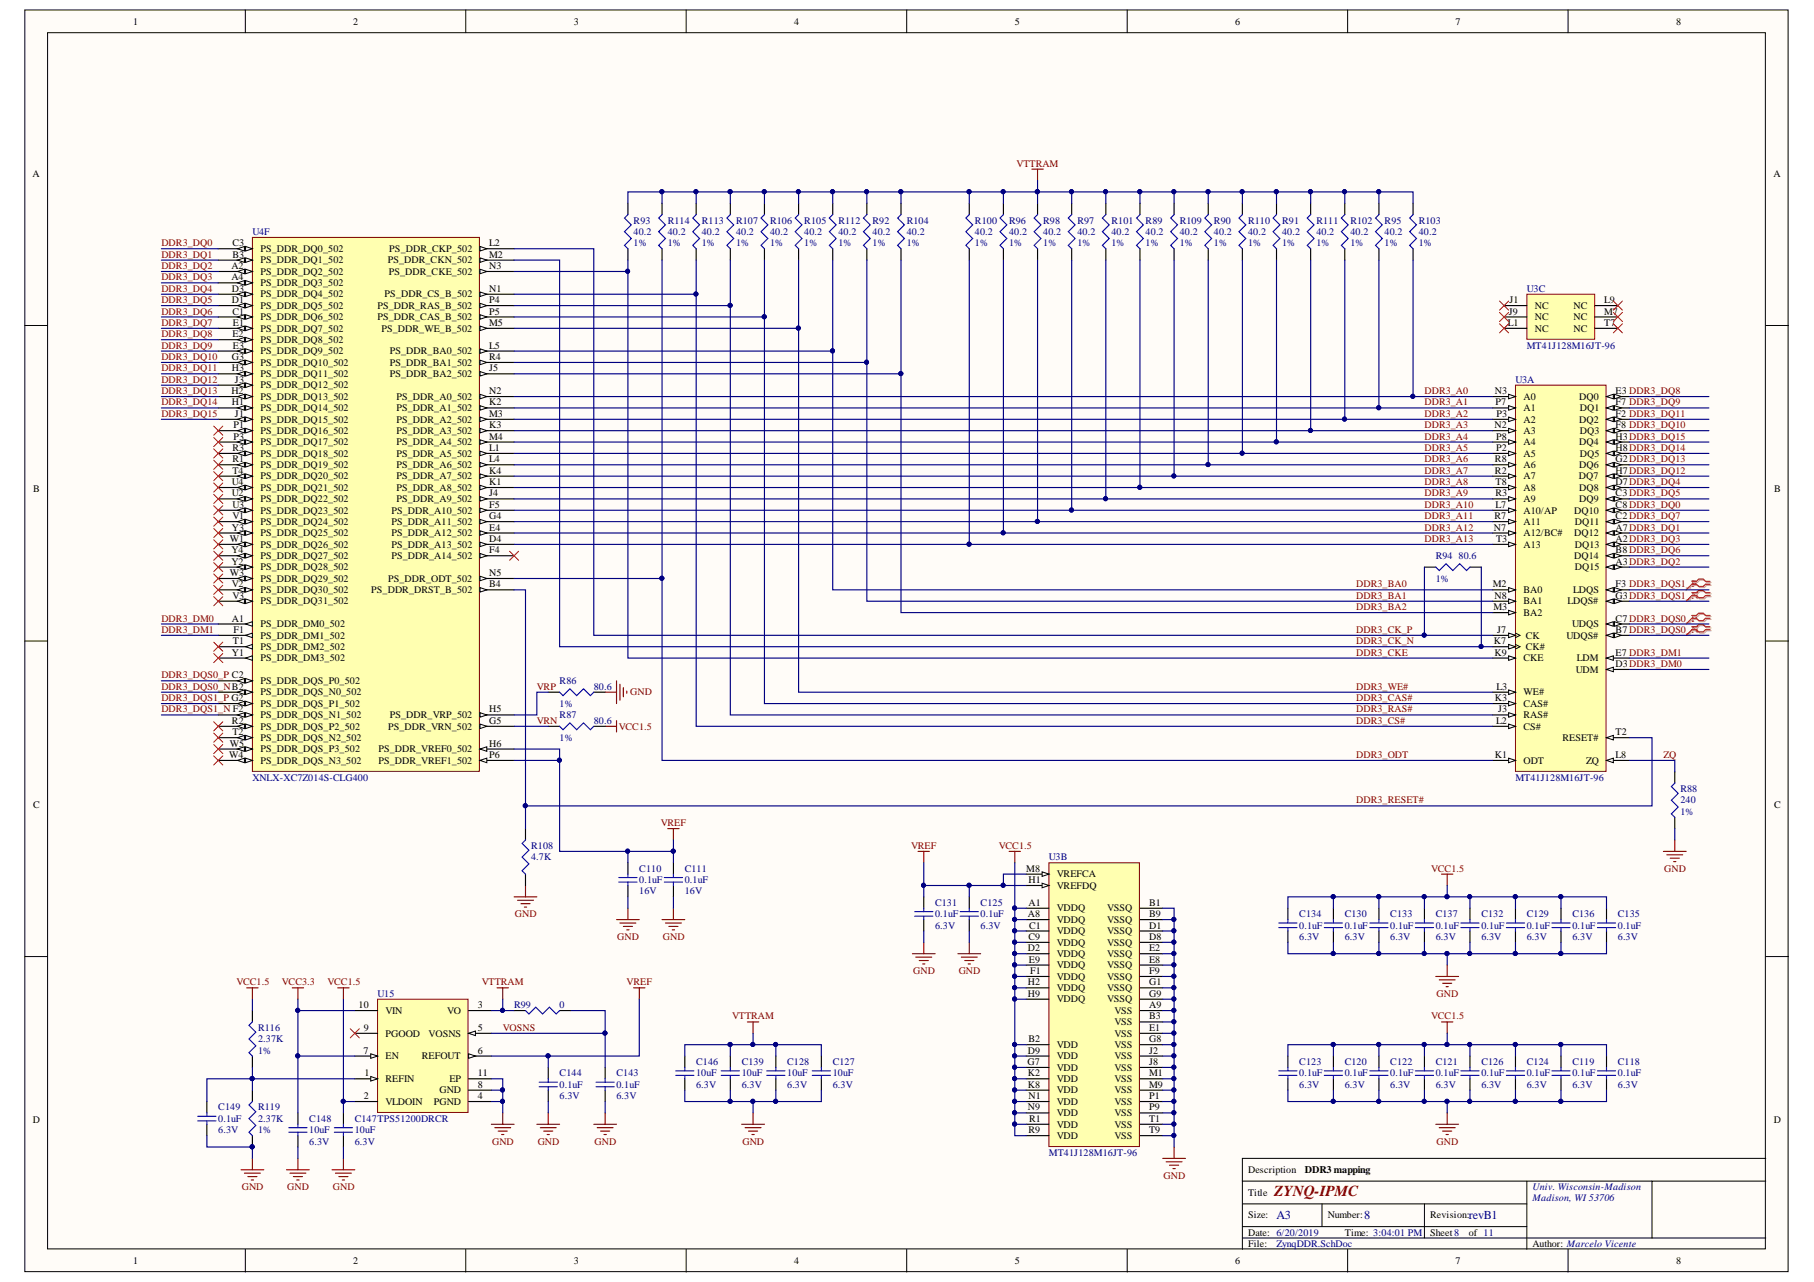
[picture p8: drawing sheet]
<svg xmlns="http://www.w3.org/2000/svg" width="297mm" height="210mm" viewBox="0 0 297 210" stroke-linecap="round" stroke-linejoin="round" font-family="sans-serif">
<defs><g id="words">
<text font-size="2.5" fill="#800000" x="208.7" y="195.8">ZYNQ-IPMC</text>
<g font-size="2" fill="#000080">
<text x="209" y="199.7">A3</text>
<text x="223.4" y="199.7">8</text>
<text x="240.5" y="199.7">revB1</text>
</g>
<text font-size="1.7" x="213.7" y="192.1">DDR3 mapping</text>
<g font-size="1.6">
<text x="21.8" y="4">1</text>
<text x="57.8" y="4">2</text>
<text x="94" y="4">3</text>
<text x="130" y="4">4</text>
<text x="166.2" y="4">5</text>
<text x="202.2" y="4">6</text>
<text x="238.3" y="4">7</text>
<text x="274.4" y="4">8</text>
<text x="5.3" y="28.9">A</text>
<text x="290.4" y="28.9">A</text>
<text x="38.1" y="40.3">C3</text>
<text x="42.6" y="41.3">PS_DDR_DQ0_502</text>
<text x="63.7" y="41.3">PS_DDR_CKP_502</text>
<text x="80.1" y="40.3">L2</text>
<text x="37.9" y="45.9">A4</text>
<text x="37.9" y="44">A2</text>
<text x="38" y="47.8">D3</text>
<text x="38.1" y="42.2">B3</text>
<text x="42.6" y="46.8">PS_DDR_DQ3_502</text>
<text x="42.6" y="45">PS_DDR_DQ2_502</text>
<text x="42.6" y="43.1">PS_DDR_DQ1_502</text>
<text x="63.5" y="43.1">PS_DDR_CKN_502</text>
<text x="63.7" y="45">PS_DDR_CKE_502</text>
<text x="80.1" y="47.8">N1</text>
<text x="80.1" y="44">N3</text>
<text x="80.1" y="42.2">M2</text>
<text x="38" y="49.6">D1</text>
<text x="38.1" y="51.5">C1</text>
<text x="38.1" y="53.4">E1</text>
<text x="42.6" y="52.4">PS_DDR_DQ6_502</text>
<text x="42.6" y="50.6">PS_DDR_DQ5_502</text>
<text x="42.6" y="48.7">PS_DDR_DQ4_502</text>
<text x="61.8" y="52.4">PS_DDR_CAS_B_502</text>
<text x="61.8" y="50.6">PS_DDR_RAS_B_502</text>
<text x="63" y="48.7">PS_DDR_CS_B_502</text>
<text x="80.1" y="53.4">M5</text>
<text x="80.1" y="51.5">P5</text>
<text x="80.1" y="49.6">P4</text>
<text x="246.9" y="53.4">L1</text>
<text x="247.1" y="51.5">J9</text>
<text x="247.2" y="49.6">J1</text>
<text x="251.3" y="50.6">NC</text>
<text x="251.3" y="52.4">NC</text>
<text x="257.7" y="50.6">NC</text>
<text x="257.7" y="52.4">NC</text>
<text x="262.7" y="49.6">L9</text>
<text x="262.7" y="51.5">M7</text>
<text x="262.7" y="53.4">T7</text>
<text x="38" y="58.9">G3</text>
<text x="38" y="55.2">E2</text>
<text x="38.1" y="57.1">E3</text>
<text x="42.6" y="59.9">PS_DDR_DQ10_502</text>
<text x="42.6" y="58">PS_DDR_DQ9_502</text>
<text x="42.6" y="56.2">PS_DDR_DQ8_502</text>
<text x="42.6" y="54.3">PS_DDR_DQ7_502</text>
<text x="62.5" y="54.3">PS_DDR_WE_B_502</text>
<text x="63.8" y="59.9">PS_DDR_BA1_502</text>
<text x="63.8" y="58">PS_DDR_BA0_502</text>
<text x="80.1" y="58.9">R4</text>
<text x="80.1" y="57.1">L5</text>
<text x="251.3" y="54.3">NC</text>
<text x="257.7" y="54.3">NC</text>
<text x="37.9" y="64.5">H2</text>
<text x="38" y="60.8">H3</text>
<text x="38.5" y="62.7">J3</text>
<text x="42.6" y="65.5">PS_DDR_DQ13_502</text>
<text x="42.6" y="63.6">PS_DDR_DQ12_502</text>
<text x="42.6" y="61.7">PS_DDR_DQ11_502</text>
<text x="63.8" y="61.7">PS_DDR_BA2_502</text>
<text x="64.9" y="65.5">PS_DDR_A0_502</text>
<text x="80.1" y="64.5">N2</text>
<text x="80.1" y="60.8">J5</text>
<text x="244.8" y="64.5">N3</text>
<text x="249.5" y="65.5">A0</text>
<text x="258.6" y="65.5">DQ0</text>
<text x="264.6" y="64.5">E3 DDR3_DQ8</text>
<text x="38" y="66.4">H1</text>
<text x="38.2" y="72">P3</text>
<text x="38.2" y="70.1">P1</text>
<text x="38.5" y="68.3">J1</text>
<text x="42.6" y="71">PS_DDR_DQ16_502</text>
<text x="42.6" y="69.2">PS_DDR_DQ15_502</text>
<text x="42.6" y="67.3">PS_DDR_DQ14_502</text>
<text x="64.9" y="71">PS_DDR_A3_502</text>
<text x="64.9" y="69.2">PS_DDR_A2_502</text>
<text x="64.9" y="67.3">PS_DDR_A1_502</text>
<text x="80.1" y="72">M4</text>
<text x="80.1" y="70.1">K3</text>
<text x="80.1" y="68.3">M3</text>
<text x="80.1" y="66.4">K2</text>
<text x="244.7" y="70.1">N2</text>
<text x="244.9" y="66.4">P7</text>
<text x="245" y="72">P8</text>
<text x="245.1" y="68.3">P3</text>
<text x="249.5" y="71">A3</text>
<text x="249.5" y="69.2">A2</text>
<text x="249.5" y="67.3">A1</text>
<text x="258.6" y="69.2">DQ2</text>
<text x="258.7" y="67.3">DQ1</text>
<text x="258.7" y="71">DQ3</text>
<text x="264.6" y="68.3">F2 DDR3_DQ11</text>
<text x="264.6" y="66.4">F7 DDR3_DQ9</text>
<text x="264.6" y="70.1">F8 DDR3_DQ10</text>
<text x="264.6" y="72">H3DDR3_DQ15</text>
<text x="38" y="77.6">T4</text>
<text x="38.1" y="75.7">R1</text>
<text x="38.1" y="73.8">R3</text>
<text x="42.6" y="76.6">PS_DDR_DQ19_502</text>
<text x="42.6" y="74.8">PS_DDR_DQ18_502</text>
<text x="42.6" y="72.9">PS_DDR_DQ17_502</text>
<text x="64.9" y="76.6">PS_DDR_A6_502</text>
<text x="64.9" y="74.8">PS_DDR_A5_502</text>
<text x="64.9" y="72.9">PS_DDR_A4_502</text>
<text x="80.1" y="77.6">K4</text>
<text x="80.1" y="75.7">L4</text>
<text x="80.1" y="73.8">L1</text>
<text x="244.8" y="77.6">R2</text>
<text x="244.8" y="75.7">R8</text>
<text x="245" y="73.8">P2</text>
<text x="249.5" y="74.8">A5</text>
<text x="249.5" y="72.9">A4</text>
<text x="249.5" y="76.6">A6</text>
<text x="258.6" y="76.6">DQ6</text>
<text x="258.6" y="72.9">DQ4</text>
<text x="258.7" y="74.8">DQ5</text>
<text x="264.6" y="75.7">G2DDR3_DQ13</text>
<text x="264.6" y="77.6">H7DDR3_DQ12</text>
<text x="264.6" y="73.8">H8DDR3_DQ14</text>
<text x="5.4" y="80.6">B</text>
<text x="38" y="81.3">U2</text>
<text x="38" y="79.4">U4</text>
<text x="38.1" y="83.1">U3</text>
<text x="42.6" y="82.2">PS_DDR_DQ22_502</text>
<text x="42.6" y="80.4">PS_DDR_DQ21_502</text>
<text x="42.6" y="78.5">PS_DDR_DQ20_502</text>
<text x="64.9" y="82.2">PS_DDR_A9_502</text>
<text x="64.9" y="80.4">PS_DDR_A8_502</text>
<text x="64.9" y="78.5">PS_DDR_A7_502</text>
<text x="80.1" y="83.1">F5</text>
<text x="80.1" y="81.3">J4</text>
<text x="80.1" y="79.4">K1</text>
<text x="244.9" y="79.4">T8</text>
<text x="244.9" y="83.1">L7</text>
<text x="244.9" y="81.3">R3</text>
<text x="249.5" y="78.5">A7</text>
<text x="249.5" y="82.2">A9</text>
<text x="249.5" y="80.4">A8</text>
<text x="258.5" y="78.5">DQ7</text>
<text x="258.6" y="82.2">DQ9</text>
<text x="258.6" y="80.4">DQ8</text>
<text x="264.6" y="81.3">C3 DDR3_DQ5</text>
<text x="264.6" y="83.1">C8 DDR3_DQ0</text>
<text x="264.6" y="79.4">D7DDR3_DQ4</text>
<text x="290.5" y="80.6">B</text>
<text x="37.6" y="88.7">W1</text>
<text x="38" y="86.9">Y3</text>
<text x="38.1" y="85">V1</text>
<text x="42.6" y="89.7">PS_DDR_DQ26_502</text>
<text x="42.6" y="87.8">PS_DDR_DQ25_502</text>
<text x="42.6" y="85.9">PS_DDR_DQ24_502</text>
<text x="42.6" y="84.1">PS_DDR_DQ23_502</text>
<text x="64.1" y="89.7">PS_DDR_A13_502</text>
<text x="64.1" y="87.8">PS_DDR_A12_502</text>
<text x="64.1" y="85.9">PS_DDR_A11_502</text>
<text x="64.1" y="84.1">PS_DDR_A10_502</text>
<text x="80.1" y="88.7">D4</text>
<text x="80.1" y="86.9">E4</text>
<text x="80.1" y="85">G4</text>
<text x="244.6" y="86.9">N7</text>
<text x="244.7" y="85">R7</text>
<text x="245" y="88.7">T3</text>
<text x="249.5" y="84.1">A10/AP</text>
<text x="249.5" y="87.8">A12/BC#</text>
<text x="249.5" y="85.9">A11</text>
<text x="249.5" y="89.7">A13</text>
<text x="257.8" y="87.8">DQ12</text>
<text x="257.8" y="84.1">DQ10</text>
<text x="257.9" y="89.7">DQ13</text>
<text x="257.9" y="85.9">DQ11</text>
<text x="264.6" y="88.7">A2DDR3_DQ3</text>
<text x="264.6" y="86.9">A7DDR3_DQ1</text>
<text x="264.6" y="85">C2 DDR3_DQ7</text>
<text x="37.6" y="94.3">W3</text>
<text x="37.9" y="92.5">Y2</text>
<text x="37.9" y="90.6">Y4</text>
<text x="42.6" y="95.2">PS_DDR_DQ29_502</text>
<text x="42.6" y="93.4">PS_DDR_DQ28_502</text>
<text x="42.6" y="91.5">PS_DDR_DQ27_502</text>
<text x="63.6" y="95.2">PS_DDR_ODT_502</text>
<text x="64.1" y="91.5">PS_DDR_A14_502</text>
<text x="80.1" y="94.3">N5</text>
<text x="80.1" y="90.6">F4</text>
<text x="257.8" y="91.5">DQ14</text>
<text x="257.9" y="93.4">DQ15</text>
<text x="264.6" y="92.5">A3DDR3_DQ2</text>
<text x="264.6" y="90.6">B8 DDR3_DQ6</text>
<text x="38" y="101.8">A1</text>
<text x="38" y="96.2">V2</text>
<text x="38.1" y="98">V3</text>
<text x="42.6" y="99">PS_DDR_DQ31_502</text>
<text x="42.6" y="97.1">PS_DDR_DQ30_502</text>
<text x="60.8" y="97.1">PS_DDR_DRST_B_502</text>
<text x="80.1" y="96.2">B4</text>
<text x="244.4" y="96.2">M2</text>
<text x="244.5" y="99.9">M3</text>
<text x="244.7" y="98">N8</text>
<text x="249.5" y="97.1">BA0</text>
<text x="249.5" y="100.8">BA2</text>
<text x="249.5" y="99">BA1</text>
<text x="256.7" y="99">LDQS#</text>
<text x="257.6" y="97.1">LDQS</text>
<text x="264.6" y="101.8">C7 DDR3_DQS0_P</text>
<text x="264.6" y="96.2">F3 DDR3_DQS1_P</text>
<text x="264.6" y="98">G3DDR3_DQS1_N</text>
<text x="38" y="107.3">Y1</text>
<text x="38.1" y="105.5">T1</text>
<text x="38.2" y="103.6">F1</text>
<text x="42.6" y="106.4">PS_DDR_DM2_502</text>
<text x="42.6" y="104.6">PS_DDR_DM1_502</text>
<text x="42.6" y="102.7">PS_DDR_DM0_502</text>
<text x="244.6" y="105.5">K7</text>
<text x="244.7" y="107.3">K9</text>
<text x="245.1" y="103.6">J7</text>
<text x="249.8" y="104.6">CK</text>
<text x="249.8" y="106.4">CK#</text>
<text x="256.5" y="104.6">UDQS#</text>
<text x="257.5" y="102.7">UDQS</text>
<text x="264.6" y="103.6">B7 DDR3_DQS0_N</text>
<text x="264.6" y="107.3">E7 DDR3_DM1</text>
<text x="42.6" y="113.9">PS_DDR_DQS_N0_502</text>
<text x="42.6" y="112">PS_DDR_DQS_P0_502</text>
<text x="42.6" y="108.3">PS_DDR_DM3_502</text>
<text x="245.1" y="112.9">L3</text>
<text x="249.5" y="108.3">CKE</text>
<text x="249.5" y="113.9">WE#</text>
<text x="258" y="110.1">UDM</text>
<text x="258.2" y="108.3">LDM</text>
<text x="264.6" y="109.2">D3DDR3_DM0</text>
<text x="38" y="118.5">R2</text>
<text x="42.6" y="119.4">PS_DDR_DQS_P2_502</text>
<text x="42.6" y="117.6">PS_DDR_DQS_N1_502</text>
<text x="42.6" y="115.7">PS_DDR_DQS_P1_502</text>
<text x="63.6" y="119.4">PS_DDR_VRN_502</text>
<text x="63.8" y="117.6">PS_DDR_VRP_502</text>
<text x="80.1" y="118.5">G5</text>
<text x="80.1" y="116.7">H5</text>
<text x="244.8" y="114.8">K3</text>
<text x="245" y="118.5">L2</text>
<text x="245.3" y="116.7">J3</text>
<text x="249.5" y="117.6">RAS#</text>
<text x="249.5" y="115.7">CAS#</text>
<text x="249.5" y="119.4">CS#</text>
<text x="37.5" y="124.1">W4</text>
<text x="37.6" y="122.2">W5</text>
<text x="38" y="120.4">T2</text>
<text x="42.6" y="125">PS_DDR_DQS_N3_502</text>
<text x="42.6" y="123.2">PS_DDR_DQS_P3_502</text>
<text x="42.6" y="121.3">PS_DDR_DQS_N2_502</text>
<text x="62" y="125">PS_DDR_VREF1_502</text>
<text x="62" y="123.2">PS_DDR_VREF0_502</text>
<text x="80.1" y="124.1">P6</text>
<text x="80.1" y="122.2">H6</text>
<text x="244.8" y="124.1">K1</text>
<text x="249.5" y="125">ODT</text>
<text x="255.8" y="121.3">RESET#</text>
<text x="259.7" y="125">ZQ</text>
<text x="264.6" y="124.1">L8</text>
<text x="264.6" y="120.4">T2</text>
<text x="5.4" y="132.3">C</text>
<text x="290.5" y="132.3">C</text>
<text x="168.1" y="142.7">M8</text>
<text x="173.1" y="143.7">VREFCA</text>
<text x="168.4" y="148.3">A1</text>
<text x="168.4" y="144.6">H1</text>
<text x="173.1" y="149.2">VDDQ</text>
<text x="173.1" y="145.5">VREFDQ</text>
<text x="181.3" y="149.2">VSSQ</text>
<text x="188.2" y="148.3">B1</text>
<text x="168.3" y="150.2">A8</text>
<text x="168.3" y="155.8">D2</text>
<text x="168.4" y="153.9">C9</text>
<text x="168.5" y="152">C1</text>
<text x="173.1" y="151.1">VDDQ</text>
<text x="173.1" y="153">VDDQ</text>
<text x="173.1" y="154.8">VDDQ</text>
<text x="181.3" y="151.1">VSSQ</text>
<text x="181.3" y="153">VSSQ</text>
<text x="181.3" y="154.8">VSSQ</text>
<text x="188.2" y="150.2">B9</text>
<text x="188.2" y="152">D1</text>
<text x="188.2" y="153.9">D8</text>
<text x="188.2" y="155.8">E2</text>
<text x="168.3" y="161.3">H2</text>
<text x="168.5" y="157.6">E9</text>
<text x="168.7" y="159.5">F1</text>
<text x="173.1" y="156.7">VDDQ</text>
<text x="173.1" y="158.5">VDDQ</text>
<text x="173.1" y="160.4">VDDQ</text>
<text x="181.3" y="156.7">VSSQ</text>
<text x="181.3" y="158.5">VSSQ</text>
<text x="181.3" y="160.4">VSSQ</text>
<text x="188.2" y="157.6">E8</text>
<text x="188.2" y="159.5">F9</text>
<text x="188.2" y="161.3">G1</text>
<text x="58.7" y="165.1">10</text>
<text x="63.1" y="166">VIN</text>
<text x="73.2" y="166">VO</text>
<text x="78.2" y="165.1">3</text>
<text x="168.3" y="163.2">H9</text>
<text x="173.1" y="162.3">VDDQ</text>
<text x="173.1" y="164.1">VDDQ</text>
<text x="181.3" y="162.3">VSSQ</text>
<text x="181.3" y="164.1">VSSQ</text>
<text x="182.5" y="166">VSS</text>
<text x="182.5" y="167.9">VSS</text>
<text x="188.2" y="165.1">A9</text>
<text x="188.2" y="166.9">B3</text>
<text x="188.2" y="163.2">G9</text>
<text x="59.5" y="172.5">7</text>
<text x="59.6" y="168.8">9</text>
<text x="63.1" y="173.4">EN</text>
<text x="63.1" y="169.7">PGOOD</text>
<text x="69.1" y="173.4">REFOUT</text>
<text x="70.2" y="169.7">VOSNS</text>
<text x="78.2" y="168.8">5</text>
<text x="78.2" y="172.5">6</text>
<text x="168.3" y="172.5">D9</text>
<text x="168.4" y="170.6">B2</text>
<text x="173.1" y="171.6">VDD</text>
<text x="173.1" y="173.4">VDD</text>
<text x="182.5" y="169.7">VSS</text>
<text x="182.5" y="171.6">VSS</text>
<text x="182.5" y="173.4">VSS</text>
<text x="188.2" y="168.8">E1</text>
<text x="188.2" y="170.6">G8</text>
<text x="188.2" y="172.5">J2</text>
<text x="59.6" y="180">2</text>
<text x="59.7" y="176.2">1</text>
<text x="63.1" y="177.2">REFIN</text>
<text x="72" y="179">GND</text>
<text x="73.6" y="177.2">EP</text>
<text x="78.2" y="180">4</text>
<text x="78.2" y="178.1">8</text>
<text x="78.2" y="176.2">11</text>
<text x="168.2" y="174.4">G7</text>
<text x="168.3" y="176.2">K2</text>
<text x="168.3" y="178.1">K8</text>
<text x="168.4" y="180">N1</text>
<text x="173.1" y="175.3">VDD</text>
<text x="173.1" y="177.2">VDD</text>
<text x="173.1" y="179">VDD</text>
<text x="182.5" y="175.3">VSS</text>
<text x="182.5" y="177.2">VSS</text>
<text x="182.5" y="179">VSS</text>
<text x="188.2" y="174.4">J8</text>
<text x="188.2" y="176.2">M1</text>
<text x="188.2" y="178.1">M9</text>
<text x="188.2" y="180">P1</text>
<text x="5.4" y="183.9">D</text>
<text x="63.1" y="180.9">VLDOIN</text>
<text x="71" y="180.9">PGND</text>
<text x="168.3" y="181.8">N9</text>
<text x="168.4" y="185.5">R9</text>
<text x="168.5" y="183.7">R1</text>
<text x="173.1" y="180.9">VDD</text>
<text x="173.1" y="182.7">VDD</text>
<text x="173.1" y="184.6">VDD</text>
<text x="182.5" y="180.9">VSS</text>
<text x="182.5" y="182.7">VSS</text>
<text x="182.5" y="184.6">VSS</text>
<text x="188.2" y="181.8">P9</text>
<text x="188.2" y="183.7">T1</text>
<text x="188.2" y="185.5">T9</text>
<text x="290.5" y="183.9">D</text>
<text x="173.1" y="186.5">VDD</text>
<text x="182.5" y="186.5">VSS</text>
<text x="204.4" y="195.8">Title</text>
<text x="204.4" y="192.1">Description</text>
<text x="204.4" y="199.5">Size:</text>
<text x="204.4" y="202.3">Date: 6/20/2019</text>
<text x="217.4" y="199.5">Number:</text>
<text x="220.2" y="202.3">Time: 3:04:01 PM</text>
<text x="234.2" y="199.5">Revision:</text>
<text x="234.2" y="202.3">Sheet8</text>
<text x="240.5" y="202.3">of 11</text>
<text x="21.8" y="206.9">1</text>
<text x="57.8" y="206.9">2</text>
<text x="94" y="206.9">3</text>
<text x="130" y="206.9">4</text>
<text x="166.2" y="206.9">5</text>
<text x="202.2" y="206.9">6</text>
<text x="204.4" y="204.2">File:</text>
<text x="238.3" y="206.9">7</text>
<text x="251" y="204.2">Author: Marcelo Vicente</text>
<text x="274.4" y="206.9">8</text>
</g>
<g font-size="1.6" fill="#800000">
<text x="166.5" y="27.3">VTTRAM</text>
<text x="26.4" y="40.3">DDR3_DQ0</text>
<text x="26.4" y="42.2">DDR3_DQ1</text>
<text x="26.4" y="44">DDR3_DQ2</text>
<text x="26.4" y="45.9">DDR3_DQ3</text>
<text x="26.4" y="47.8">DDR3_DQ4</text>
<text x="26.4" y="49.6">DDR3_DQ5</text>
<text x="26.4" y="51.5">DDR3_DQ6</text>
<text x="26.4" y="53.4">DDR3_DQ7</text>
<text x="26.4" y="55.2">DDR3_DQ8</text>
<text x="26.4" y="57.1">DDR3_DQ9</text>
<text x="26.4" y="58.9">DDR3_DQ10</text>
<text x="26.4" y="60.8">DDR3_DQ11</text>
<text x="26.4" y="62.7">DDR3_DQ12</text>
<text x="26.4" y="64.5">DDR3_DQ13</text>
<text x="233.2" y="64.5">DDR3_A0</text>
<text x="26.4" y="66.4">DDR3_DQ14</text>
<text x="26.4" y="68.3">DDR3_DQ15</text>
<text x="233.2" y="66.4">DDR3_A1</text>
<text x="233.2" y="68.3">DDR3_A2</text>
<text x="233.2" y="70.1">DDR3_A3</text>
<text x="233.2" y="72">DDR3_A4</text>
<text x="233.2" y="73.8">DDR3_A5</text>
<text x="233.2" y="75.7">DDR3_A6</text>
<text x="233.2" y="77.6">DDR3_A7</text>
<text x="233.2" y="79.4">DDR3_A8</text>
<text x="233.2" y="81.3">DDR3_A9</text>
<text x="233.2" y="83.1">DDR3_A10</text>
<text x="233.2" y="85">DDR3_A11</text>
<text x="233.2" y="86.9">DDR3_A12</text>
<text x="233.2" y="88.7">DDR3_A13</text>
<text x="26.4" y="101.8">DDR3_DM0</text>
<text x="222.1" y="96.2">DDR3_BA0</text>
<text x="222.1" y="98">DDR3_BA1</text>
<text x="222.1" y="99.9">DDR3_BA2</text>
<text x="26.4" y="103.6">DDR3_DM1</text>
<text x="222.1" y="103.6">DDR3_CK_P</text>
<text x="222.1" y="105.5">DDR3_CK_N</text>
<text x="222.1" y="107.3">DDR3_CKE</text>
<text x="26.4" y="111.1">DDR3_DQS0_P C2</text>
<text x="26.4" y="112.9">DDR3_DQS0_NB2</text>
<text x="87.9" y="112.9">VRP</text>
<text x="103.2" y="113.9">GND</text>
<text x="222.1" y="112.9">DDR3_WE#</text>
<text x="26.4" y="114.8">DDR3_DQS1_P G2</text>
<text x="26.4" y="116.7">DDR3_DQS1_N F2</text>
<text x="87.9" y="118.5">VRN</text>
<text x="101.3" y="119.4">VCC1.5</text>
<text x="222.1" y="114.8">DDR3_CAS#</text>
<text x="222.1" y="116.7">DDR3_RAS#</text>
<text x="222.1" y="118.5">DDR3_CS#</text>
<text x="222.1" y="124.1">DDR3_ODT</text>
<text x="272.4" y="124.1">ZQ</text>
<text x="222.1" y="131.5">DDR3_RESET#</text>
<text x="108.2" y="135.3">VREF</text>
<text x="149.2" y="139">VREF</text>
<text x="163.5" y="139">VCC1.5</text>
<text x="234.3" y="142.7">VCC1.5</text>
<text x="272.5" y="142.7">GND</text>
<text x="84.3" y="150.2">GND</text>
<text x="101.1" y="153.9">GND</text>
<text x="108.5" y="153.9">GND</text>
<text x="38.7" y="161.3">VCC1.5</text>
<text x="46.2" y="161.3">VCC3.3</text>
<text x="53.6" y="161.3">VCC1.5</text>
<text x="78.9" y="161.3">VTTRAM</text>
<text x="102.6" y="161.3">VREF</text>
<text x="149.5" y="159.5">GND</text>
<text x="157" y="159.5">GND</text>
<text x="119.9" y="166.9">VTTRAM</text>
<text x="234.3" y="166.9">VCC1.5</text>
<text x="235.2" y="163.2">GND</text>
<text x="82.3" y="168.8">VOSNS</text>
<text x="80.6" y="187.4">GND</text>
<text x="88" y="187.4">GND</text>
<text x="97.4" y="187.4">GND</text>
<text x="121.6" y="187.4">GND</text>
<text x="235.2" y="187.4">GND</text>
<text x="39.6" y="194.8">GND</text>
<text x="47" y="194.8">GND</text>
<text x="54.5" y="194.8">GND</text>
<text x="190.5" y="193">GND</text>
</g>
<g font-size="1.6" fill="#000080">
<text x="41.3" y="38.5">U4F</text>
<text x="103.7" y="40.3">1%</text>
<text x="103.7" y="38.5">40.2</text>
<text x="103.7" y="36.6">R93</text>
<text x="109.3" y="40.3">1%</text>
<text x="109.3" y="38.5">40.2</text>
<text x="109.3" y="36.6">R114</text>
<text x="114.9" y="40.3">1%</text>
<text x="114.9" y="38.5">40.2</text>
<text x="114.9" y="36.6">R113</text>
<text x="120.5" y="40.3">1%</text>
<text x="120.5" y="38.5">40.2</text>
<text x="120.5" y="36.6">R107</text>
<text x="126.1" y="40.3">1%</text>
<text x="126.1" y="38.5">40.2</text>
<text x="126.1" y="36.6">R106</text>
<text x="131.7" y="40.3">1%</text>
<text x="131.7" y="38.5">40.2</text>
<text x="131.7" y="36.6">R105</text>
<text x="137.3" y="40.3">1%</text>
<text x="137.3" y="38.5">40.2</text>
<text x="137.3" y="36.6">R112</text>
<text x="142.9" y="40.3">1%</text>
<text x="142.9" y="38.5">40.2</text>
<text x="142.9" y="36.6">R92</text>
<text x="148.5" y="40.3">1%</text>
<text x="148.5" y="38.5">40.2</text>
<text x="148.5" y="36.6">R104</text>
<text x="159.6" y="40.3">1%</text>
<text x="159.6" y="38.5">40.2</text>
<text x="159.6" y="36.6">R100</text>
<text x="165.2" y="40.3">1%</text>
<text x="165.2" y="38.5">40.2</text>
<text x="165.2" y="36.6">R96</text>
<text x="170.8" y="40.3">1%</text>
<text x="170.8" y="38.5">40.2</text>
<text x="170.8" y="36.6">R98</text>
<text x="176.4" y="40.3">1%</text>
<text x="176.4" y="38.5">40.2</text>
<text x="176.4" y="36.6">R97</text>
<text x="182" y="40.3">1%</text>
<text x="182" y="38.5">40.2</text>
<text x="182" y="36.6">R101</text>
<text x="187.6" y="40.3">1%</text>
<text x="187.6" y="38.5">40.2</text>
<text x="187.6" y="36.6">R89</text>
<text x="193.2" y="40.3">1%</text>
<text x="193.2" y="38.5">40.2</text>
<text x="193.2" y="36.6">R109</text>
<text x="198.8" y="40.3">1%</text>
<text x="198.8" y="38.5">40.2</text>
<text x="198.8" y="36.6">R90</text>
<text x="204.4" y="40.3">1%</text>
<text x="204.4" y="38.5">40.2</text>
<text x="204.4" y="36.6">R110</text>
<text x="210" y="40.3">1%</text>
<text x="210" y="38.5">40.2</text>
<text x="210" y="36.6">R91</text>
<text x="215.5" y="40.3">1%</text>
<text x="215.5" y="38.5">40.2</text>
<text x="215.5" y="36.6">R111</text>
<text x="221.1" y="40.3">1%</text>
<text x="221.1" y="38.5">40.2</text>
<text x="221.1" y="36.6">R102</text>
<text x="226.7" y="40.3">1%</text>
<text x="226.7" y="38.5">40.2</text>
<text x="226.7" y="36.6">R95</text>
<text x="232.3" y="40.3">1%</text>
<text x="232.3" y="38.5">40.2</text>
<text x="232.3" y="36.6">R103</text>
<text x="250" y="47.8">U3C</text>
<text x="250" y="57.1">MT41J128M16JT-96</text>
<text x="248.2" y="62.7">U3A</text>
<text x="235.1" y="95.2">1%</text>
<text x="235.1" y="91.5">R94</text>
<text x="238.8" y="91.5">80.6</text>
<text x="91.6" y="112">R86</text>
<text x="97.2" y="112.9">80.6</text>
<text x="91.6" y="115.7">1%</text>
<text x="91.6" y="117.6">R87</text>
<text x="97.2" y="118.5">80.6</text>
<text x="91.6" y="121.3">1%</text>
<text x="41.3" y="127.8">XNLX-XC7Z014S-CLG400</text>
<text x="248.2" y="127.8">MT41J128M16JT-96</text>
<text x="275.2" y="131.5">240</text>
<text x="275.2" y="129.7">R88</text>
<text x="275.2" y="133.4">1%</text>
<text x="87" y="140.9">4.7K</text>
<text x="87" y="139">R108</text>
<text x="104.7" y="142.7">C110</text>
<text x="112.1" y="142.7">C111</text>
<text x="171.8" y="140.9">U3B</text>
<text x="104.7" y="146.4">16V</text>
<text x="104.7" y="144.6">0.1uF</text>
<text x="112.1" y="146.4">16V</text>
<text x="112.1" y="144.6">0.1uF</text>
<text x="153.1" y="148.3">C131</text>
<text x="160.6" y="148.3">C125</text>
<text x="153.1" y="152">6.3V</text>
<text x="153.1" y="150.2">0.1uF</text>
<text x="160.6" y="152">6.3V</text>
<text x="160.6" y="150.2">0.1uF</text>
<text x="212.8" y="153.9">6.3V</text>
<text x="212.8" y="152">0.1uF</text>
<text x="212.8" y="150.2">C134</text>
<text x="220.2" y="153.9">6.3V</text>
<text x="220.2" y="152">0.1uF</text>
<text x="220.2" y="150.2">C130</text>
<text x="227.7" y="153.9">6.3V</text>
<text x="227.7" y="152">0.1uF</text>
<text x="227.7" y="150.2">C133</text>
<text x="235.1" y="153.9">6.3V</text>
<text x="235.1" y="152">0.1uF</text>
<text x="235.1" y="150.2">C137</text>
<text x="242.6" y="153.9">6.3V</text>
<text x="242.6" y="152">0.1uF</text>
<text x="242.6" y="150.2">C132</text>
<text x="250" y="153.9">6.3V</text>
<text x="250" y="152">0.1uF</text>
<text x="250" y="150.2">C129</text>
<text x="257.5" y="153.9">6.3V</text>
<text x="257.5" y="152">0.1uF</text>
<text x="257.5" y="150.2">C136</text>
<text x="264.9" y="153.9">6.3V</text>
<text x="264.9" y="152">0.1uF</text>
<text x="264.9" y="150.2">C135</text>
<text x="61.8" y="163.2">U15</text>
<text x="84.2" y="165.1">R99</text>
<text x="91.6" y="165.1">0</text>
<text x="42.3" y="172.5">1%</text>
<text x="42.3" y="170.6">2.37K</text>
<text x="42.3" y="168.8">R116</text>
<text x="91.6" y="180">6.3V</text>
<text x="91.6" y="178.1">0.1uF</text>
<text x="91.6" y="176.2">C144</text>
<text x="101" y="180">6.3V</text>
<text x="101" y="178.1">0.1uF</text>
<text x="101" y="176.2">C143</text>
<text x="114" y="178.1">6.3V</text>
<text x="114" y="176.2">10uF</text>
<text x="114" y="174.4">C146</text>
<text x="121.5" y="178.1">6.3V</text>
<text x="121.5" y="176.2">10uF</text>
<text x="121.5" y="174.4">C139</text>
<text x="128.9" y="178.1">6.3V</text>
<text x="128.9" y="176.2">10uF</text>
<text x="128.9" y="174.4">C128</text>
<text x="136.4" y="178.1">6.3V</text>
<text x="136.4" y="176.2">10uF</text>
<text x="136.4" y="174.4">C127</text>
<text x="212.8" y="178.1">6.3V</text>
<text x="212.8" y="176.2">0.1uF</text>
<text x="212.8" y="174.4">C123</text>
<text x="220.2" y="178.1">6.3V</text>
<text x="220.2" y="176.2">0.1uF</text>
<text x="220.2" y="174.4">C120</text>
<text x="227.7" y="178.1">6.3V</text>
<text x="227.7" y="176.2">0.1uF</text>
<text x="227.7" y="174.4">C122</text>
<text x="235.1" y="178.1">6.3V</text>
<text x="235.1" y="176.2">0.1uF</text>
<text x="235.1" y="174.4">C121</text>
<text x="242.6" y="178.1">6.3V</text>
<text x="242.6" y="176.2">0.1uF</text>
<text x="242.6" y="174.4">C126</text>
<text x="250" y="178.1">6.3V</text>
<text x="250" y="176.2">0.1uF</text>
<text x="250" y="174.4">C124</text>
<text x="257.5" y="178.1">6.3V</text>
<text x="257.5" y="176.2">0.1uF</text>
<text x="257.5" y="174.4">C119</text>
<text x="264.9" y="178.1">6.3V</text>
<text x="264.9" y="176.2">0.1uF</text>
<text x="264.9" y="174.4">C118</text>
<text x="35.7" y="185.5">6.3V</text>
<text x="35.7" y="183.7">0.1uF</text>
<text x="35.7" y="181.8">C149</text>
<text x="42.3" y="185.5">1%</text>
<text x="42.3" y="183.7">2.37K</text>
<text x="42.3" y="181.8">R119</text>
<text x="50.6" y="185.5">10uF</text>
<text x="50.6" y="183.7">C148</text>
<text x="58.1" y="185.5">10uF</text>
<text x="58.1" y="183.7">C147TPS51200DRCR</text>
<text x="50.6" y="187.4">6.3V</text>
<text x="58.1" y="187.4">6.3V</text>
<text x="171.8" y="189.3">MT41J128M16JT-96</text>
<text x="251" y="194.8">Univ. Wisconsin-Madison</text>
<text x="251" y="196.7">Madison, WI 53706</text>
<text x="209" y="204.2">ZynqDDR.SchDoc</text>
</g>
</g></defs>
<g fill="#fffcf8" stroke="#000" stroke-width=".16">
<path d="M4.1 1.6h288.7v206.6h-288.7z"/>
<path d="M7.8 5.4h281.3v199.1h-281.3z"/>
</g>
<g fill="none" stroke="#000" stroke-width=".16">
<path d="M40.2 1.6v3.8M76.3 1.6v3.8M112.4 1.6v3.8M148.5 1.6v3.8M184.6 1.6v3.8M220.7 1.6v3.8M256.8 1.6v3.8M4.1 53.3h3.7M289.1 53.3h3.8M4.1 105h3.7M289.1 105h3.8M4.1 156.6h3.7"/>
<path d="M289.1 156.6h3.8M203.4 197.1h46.6M216.5 197.1v3.7M233.2 197.1v5.6M250 193.4v11.2M270.5 193.4h-67.1v11.2M289.1 193.4h-18.6v9.3M289.1 189.7h-85.7v3.7M40.2 204.6v3.7M76.3 204.6v3.7M112.4 204.6v3.7M148.5 204.6v3.7"/>
<path d="M184.6 204.6v3.7M203.4 202.7h85.7M203.4 200.8h46.6M220.7 204.6v3.7M256.8 204.6v3.7"/>
</g>
<path d="M248.2 63.1h14.8v63.2h-14.8z" fill="#ffffb0" stroke="#800000" stroke-width=".16"/>
<path d="M263.1 89.1h3.7" fill="none" stroke="#000" stroke-width=".19"/>
<path d="M263.1 89.1l1.1-.3v.7z" fill="#fffcf8"/>
<path d="M263.1 89.1l1.1-.3v.7z" fill="none" stroke="#000" stroke-width=".16"/>
<path d="M264.4 88.8l1.1 .3-1.1 .4z" fill="#fffcf8"/>
<path d="M264.4 88.8l1.1 .3-1.1 .4z" fill="none" stroke="#000" stroke-width=".16"/>
<path d="M263.1 92.9h3.7" fill="none" stroke="#000" stroke-width=".19"/>
<path d="M263.1 92.9l1.1-.4v.7z" fill="#fffcf8"/>
<path d="M263.1 92.9l1.1-.4v.7z" fill="none" stroke="#000" stroke-width=".16"/>
<path d="M264.4 92.5l1.1 .4-1.1 .3z" fill="#fffcf8"/>
<path d="M264.4 92.5l1.1 .4-1.1 .3z" fill="none" stroke="#000" stroke-width=".16"/>
<path d="M263.1 87.3h3.7" fill="none" stroke="#000" stroke-width=".19"/>
<path d="M263.1 87.3l1.1-.4v.7z" fill="#fffcf8"/>
<path d="M263.1 87.3l1.1-.4v.7z" fill="none" stroke="#000" stroke-width=".16"/>
<path d="M264.4 86.9l1.1 .4-1.1 .3z" fill="#fffcf8"/>
<path d="M264.4 86.9l1.1 .4-1.1 .3z" fill="none" stroke="#000" stroke-width=".16"/>
<path d="M263.1 104h3.7" fill="none" stroke="#000" stroke-width=".19"/>
<path d="M263.1 104l1.1-.3v.7z" fill="#fffcf8"/>
<path d="M263.1 104l1.1-.3v.7z" fill="none" stroke="#000" stroke-width=".16"/>
<path d="M264.4 103.7l1.1 .3-1.1 .4z" fill="#fffcf8"/>
<path d="M264.4 103.7l1.1 .3-1.1 .4z" fill="none" stroke="#000" stroke-width=".16"/>
<path d="M263.1 91h3.7" fill="none" stroke="#000" stroke-width=".19"/>
<path d="M263.1 91l1.1-.4v.8z" fill="#fffcf8"/>
<path d="M263.1 91l1.1-.4v.8z" fill="none" stroke="#000" stroke-width=".16"/>
<path d="M264.4 90.6l1.1 .4-1.1 .4z" fill="#fffcf8"/>
<path d="M264.4 90.6l1.1 .4-1.1 .4z" fill="none" stroke="#000" stroke-width=".16"/>
<path d="M263.1 85.4h3.7" fill="none" stroke="#000" stroke-width=".19"/>
<path d="M263.1 85.4l1.1-.4v.8z" fill="#fffcf8"/>
<path d="M263.1 85.4l1.1-.4v.8z" fill="none" stroke="#000" stroke-width=".16"/>
<path d="M264.4 85l1.1 .4-1.1 .4z" fill="#fffcf8"/>
<path d="M264.4 85l1.1 .4-1.1 .4z" fill="none" stroke="#000" stroke-width=".16"/>
<path d="M263.1 81.7h3.7" fill="none" stroke="#000" stroke-width=".19"/>
<path d="M263.1 81.7l1.1-.4v.8z" fill="#fffcf8"/>
<path d="M263.1 81.7l1.1-.4v.8z" fill="none" stroke="#000" stroke-width=".16"/>
<path d="M264.4 81.3l1.1 .4-1.1 .4z" fill="#fffcf8"/>
<path d="M264.4 81.3l1.1 .4-1.1 .4z" fill="none" stroke="#000" stroke-width=".16"/>
<path d="M263.1 102.2h3.7" fill="none" stroke="#000" stroke-width=".19"/>
<path d="M263.1 102.2l1.1-.4v.7z" fill="#fffcf8"/>
<path d="M263.1 102.2l1.1-.4v.7z" fill="none" stroke="#000" stroke-width=".16"/>
<path d="M264.4 101.8l1.1 .4-1.1 .3z" fill="#fffcf8"/>
<path d="M264.4 101.8l1.1 .4-1.1 .3z" fill="none" stroke="#000" stroke-width=".16"/>
<path d="M263.1 83.5h3.7" fill="none" stroke="#000" stroke-width=".19"/>
<path d="M263.1 83.5l1.1-.3v.7z" fill="#fffcf8"/>
<path d="M263.1 83.5l1.1-.3v.7z" fill="none" stroke="#000" stroke-width=".16"/>
<path d="M264.4 83.2l1.1 .3-1.1 .4z" fill="#fffcf8"/>
<path d="M264.4 83.2l1.1 .3-1.1 .4z" fill="none" stroke="#000" stroke-width=".16"/>
<path d="M263.1 109.6h3.7" fill="none" stroke="#000" stroke-width=".19"/>
<path d="M263.1 109.6l1.1-.4v.8z" fill="#fffcf8"/>
<path d="M263.1 109.6l1.1-.4v.8z" fill="none" stroke="#000" stroke-width=".16"/>
<path d="M263.1 79.8h3.7" fill="none" stroke="#000" stroke-width=".19"/>
<path d="M263.1 79.8l1.1-.3v.7z" fill="#fffcf8"/>
<path d="M263.1 79.8l1.1-.3v.7z" fill="none" stroke="#000" stroke-width=".16"/>
<path d="M264.4 79.5l1.1 .3-1.1 .4z" fill="#fffcf8"/>
<path d="M264.4 79.5l1.1 .3-1.1 .4z" fill="none" stroke="#000" stroke-width=".16"/>
<path d="M263.1 64.9h3.7" fill="none" stroke="#000" stroke-width=".19"/>
<path d="M263.1 64.9l1.1-.3v.7z" fill="#fffcf8"/>
<path d="M263.1 64.9l1.1-.3v.7z" fill="none" stroke="#000" stroke-width=".16"/>
<path d="M264.4 64.6l1.1 .3-1.1 .4z" fill="#fffcf8"/>
<path d="M264.4 64.6l1.1 .3-1.1 .4z" fill="none" stroke="#000" stroke-width=".16"/>
<path d="M263.1 107.7h3.7" fill="none" stroke="#000" stroke-width=".19"/>
<path d="M263.1 107.7l1.1-.3v.7z" fill="#fffcf8"/>
<path d="M263.1 107.7l1.1-.3v.7z" fill="none" stroke="#000" stroke-width=".16"/>
<path d="M263.1 68.7h3.7" fill="none" stroke="#000" stroke-width=".19"/>
<path d="M263.1 68.7l1.1-.4v.7z" fill="#fffcf8"/>
<path d="M263.1 68.7l1.1-.4v.7z" fill="none" stroke="#000" stroke-width=".16"/>
<path d="M264.4 68.3l1.1 .4-1.1 .3z" fill="#fffcf8"/>
<path d="M264.4 68.3l1.1 .4-1.1 .3z" fill="none" stroke="#000" stroke-width=".16"/>
<path d="M263.1 96.6h3.7" fill="none" stroke="#000" stroke-width=".19"/>
<path d="M263.1 96.6l1.1-.4v.8z" fill="#fffcf8"/>
<path d="M263.1 96.6l1.1-.4v.8z" fill="none" stroke="#000" stroke-width=".16"/>
<path d="M264.4 96.2l1.1 .4-1.1 .4z" fill="#fffcf8"/>
<path d="M264.4 96.2l1.1 .4-1.1 .4z" fill="none" stroke="#000" stroke-width=".16"/>
<path d="M263.1 66.8h3.7" fill="none" stroke="#000" stroke-width=".19"/>
<path d="M263.1 66.8l1.1-.4v.8z" fill="#fffcf8"/>
<path d="M263.1 66.8l1.1-.4v.8z" fill="none" stroke="#000" stroke-width=".16"/>
<path d="M264.4 66.4l1.1 .4-1.1 .4z" fill="#fffcf8"/>
<path d="M264.4 66.4l1.1 .4-1.1 .4z" fill="none" stroke="#000" stroke-width=".16"/>
<path d="M263.1 70.5h3.7" fill="none" stroke="#000" stroke-width=".19"/>
<path d="M263.1 70.5l1.1-.4v.8z" fill="#fffcf8"/>
<path d="M263.1 70.5l1.1-.4v.8z" fill="none" stroke="#000" stroke-width=".16"/>
<path d="M264.4 70.1l1.1 .4-1.1 .4z" fill="#fffcf8"/>
<path d="M264.4 70.1l1.1 .4-1.1 .4z" fill="none" stroke="#000" stroke-width=".16"/>
<path d="M263.1 76.1h3.7" fill="none" stroke="#000" stroke-width=".19"/>
<path d="M263.1 76.1l1.1-.4v.8z" fill="#fffcf8"/>
<path d="M263.1 76.1l1.1-.4v.8z" fill="none" stroke="#000" stroke-width=".16"/>
<path d="M264.4 75.7l1.1 .4-1.1 .4z" fill="#fffcf8"/>
<path d="M264.4 75.7l1.1 .4-1.1 .4z" fill="none" stroke="#000" stroke-width=".16"/>
<path d="M263.1 98.4h3.7" fill="none" stroke="#000" stroke-width=".19"/>
<path d="M263.1 98.4l1.1-.3v.7z" fill="#fffcf8"/>
<path d="M263.1 98.4l1.1-.3v.7z" fill="none" stroke="#000" stroke-width=".16"/>
<path d="M264.4 98.1l1.1 .3-1.1 .4z" fill="#fffcf8"/>
<path d="M264.4 98.1l1.1 .3-1.1 .4z" fill="none" stroke="#000" stroke-width=".16"/>
<path d="M263.1 72.4h3.7" fill="none" stroke="#000" stroke-width=".19"/>
<path d="M263.1 72.4l1.1-.4v.7z" fill="#fffcf8"/>
<path d="M263.1 72.4l1.1-.4v.7z" fill="none" stroke="#000" stroke-width=".16"/>
<path d="M264.4 72l1.1 .4-1.1 .3z" fill="#fffcf8"/>
<path d="M264.4 72l1.1 .4-1.1 .3z" fill="none" stroke="#000" stroke-width=".16"/>
<path d="M263.1 78h3.7" fill="none" stroke="#000" stroke-width=".19"/>
<path d="M263.1 78l1.1-.4v.7z" fill="#fffcf8"/>
<path d="M263.1 78l1.1-.4v.7z" fill="none" stroke="#000" stroke-width=".16"/>
<path d="M264.4 77.6l1.1 .4-1.1 .3z" fill="#fffcf8"/>
<path d="M264.4 77.6l1.1 .4-1.1 .3z" fill="none" stroke="#000" stroke-width=".16"/>
<path d="M263.1 74.2h3.7" fill="none" stroke="#000" stroke-width=".19"/>
<path d="M263.1 74.2l1.1-.3v.7z" fill="#fffcf8"/>
<path d="M263.1 74.2l1.1-.3v.7z" fill="none" stroke="#000" stroke-width=".16"/>
<path d="M264.4 73.9l1.1 .3-1.1 .4z" fill="#fffcf8"/>
<path d="M264.4 73.9l1.1 .3-1.1 .4z" fill="none" stroke="#000" stroke-width=".16"/>
<path d="M244.4 117.1h3.8" fill="none" stroke="#000" stroke-width=".19"/>
<path d="M247 116.7l1.2 .4-1.2 .3z" fill="#fffcf8"/>
<path d="M247 116.7l1.2 .4-1.2 .3zM248.2 103.7l.7 .3-.7 .4" fill="none" stroke="#000" stroke-width=".16"/>
<path d="M244.4 104h3.8" fill="none" stroke="#000" stroke-width=".19"/>
<path d="M247 103.7l1.2 .3-1.2 .4z" fill="#fffcf8"/>
<path d="M247 103.7l1.2 .3-1.2 .4z" fill="none" stroke="#000" stroke-width=".16"/>
<path d="M244.4 124.5h3.8" fill="none" stroke="#000" stroke-width=".19"/>
<path d="M247 124.1l1.2 .4-1.2 .4z" fill="#fffcf8"/>
<path d="M247 124.1l1.2 .4-1.2 .4z" fill="none" stroke="#000" stroke-width=".16"/>
<path d="M244.4 115.2h3.8" fill="none" stroke="#000" stroke-width=".19"/>
<path d="M247 114.8l1.2 .4-1.2 .4z" fill="#fffcf8"/>
<path d="M247 114.8l1.2 .4-1.2 .4zM248.2 105.5l.7 .4-.7 .4" fill="none" stroke="#000" stroke-width=".16"/>
<path d="M244.4 105.9h3.8" fill="none" stroke="#000" stroke-width=".19"/>
<path d="M247 105.5l1.2 .4-1.2 .4z" fill="#fffcf8"/>
<path d="M247 105.5l1.2 .4-1.2 .4z" fill="none" stroke="#000" stroke-width=".16"/>
<path d="M244.4 107.7h3.8" fill="none" stroke="#000" stroke-width=".19"/>
<path d="M247 107.4l1.2 .3-1.2 .4z" fill="#fffcf8"/>
<path d="M247 107.4l1.2 .3-1.2 .4z" fill="none" stroke="#000" stroke-width=".16"/>
<path d="M244.4 118.9h3.8" fill="none" stroke="#000" stroke-width=".19"/>
<path d="M247 118.5l1.2 .4-1.2 .4z" fill="#fffcf8"/>
<path d="M247 118.5l1.2 .4-1.2 .4z" fill="none" stroke="#000" stroke-width=".16"/>
<path d="M244.4 113.3h3.8" fill="none" stroke="#000" stroke-width=".19"/>
<path d="M247 113l1.2 .3-1.2 .4z" fill="#fffcf8"/>
<path d="M247 113l1.2 .3-1.2 .4z" fill="none" stroke="#000" stroke-width=".16"/>
<path d="M244.4 83.5h3.8" fill="none" stroke="#000" stroke-width=".19"/>
<path d="M247 83.2l1.2 .3-1.2 .4z" fill="#fffcf8"/>
<path d="M247 83.2l1.2 .3-1.2 .4z" fill="none" stroke="#000" stroke-width=".16"/>
<path d="M263.1 124.5h3.7" fill="none" stroke="#000" stroke-width=".19"/>
<path d="M263.1 124.5l1.1-.4v.8z" fill="#fffcf8"/>
<path d="M263.1 124.5l1.1-.4v.8z" fill="none" stroke="#000" stroke-width=".16"/>
<path d="M244.4 96.6h3.8" fill="none" stroke="#000" stroke-width=".19"/>
<path d="M247 96.2l1.2 .4-1.2 .4z" fill="#fffcf8"/>
<path d="M247 96.2l1.2 .4-1.2 .4z" fill="none" stroke="#000" stroke-width=".16"/>
<path d="M244.4 100.3h3.8" fill="none" stroke="#000" stroke-width=".19"/>
<path d="M247 99.9l1.2 .4-1.2 .4z" fill="#fffcf8"/>
<path d="M247 99.9l1.2 .4-1.2 .4z" fill="none" stroke="#000" stroke-width=".16"/>
<path d="M244.4 70.5h3.8" fill="none" stroke="#000" stroke-width=".19"/>
<path d="M247 70.1l1.2 .4-1.2 .4z" fill="#fffcf8"/>
<path d="M247 70.1l1.2 .4-1.2 .4z" fill="none" stroke="#000" stroke-width=".16"/>
<path d="M244.4 64.9h3.8" fill="none" stroke="#000" stroke-width=".19"/>
<path d="M247 64.6l1.2 .3-1.2 .4z" fill="#fffcf8"/>
<path d="M247 64.6l1.2 .3-1.2 .4z" fill="none" stroke="#000" stroke-width=".16"/>
<path d="M244.4 87.3h3.8" fill="none" stroke="#000" stroke-width=".19"/>
<path d="M247 86.9l1.2 .4-1.2 .3z" fill="#fffcf8"/>
<path d="M247 86.9l1.2 .4-1.2 .3z" fill="none" stroke="#000" stroke-width=".16"/>
<path d="M244.4 98.4h3.8" fill="none" stroke="#000" stroke-width=".19"/>
<path d="M247 98.1l1.2 .3-1.2 .4z" fill="#fffcf8"/>
<path d="M247 98.1l1.2 .3-1.2 .4z" fill="none" stroke="#000" stroke-width=".16"/>
<path d="M244.4 74.2h3.8" fill="none" stroke="#000" stroke-width=".19"/>
<path d="M247 73.9l1.2 .3-1.2 .4z" fill="#fffcf8"/>
<path d="M247 73.9l1.2 .3-1.2 .4z" fill="none" stroke="#000" stroke-width=".16"/>
<path d="M244.4 68.7h3.8" fill="none" stroke="#000" stroke-width=".19"/>
<path d="M247 68.3l1.2 .4-1.2 .3z" fill="#fffcf8"/>
<path d="M247 68.3l1.2 .4-1.2 .3z" fill="none" stroke="#000" stroke-width=".16"/>
<path d="M244.4 66.8h3.8" fill="none" stroke="#000" stroke-width=".19"/>
<path d="M247 66.4l1.2 .4-1.2 .4z" fill="#fffcf8"/>
<path d="M247 66.4l1.2 .4-1.2 .4z" fill="none" stroke="#000" stroke-width=".16"/>
<path d="M244.4 72.4h3.8" fill="none" stroke="#000" stroke-width=".19"/>
<path d="M247 72l1.2 .4-1.2 .3z" fill="#fffcf8"/>
<path d="M247 72l1.2 .4-1.2 .3z" fill="none" stroke="#000" stroke-width=".16"/>
<path d="M244.4 78h3.8" fill="none" stroke="#000" stroke-width=".19"/>
<path d="M247 77.6l1.2 .4-1.2 .3z" fill="#fffcf8"/>
<path d="M247 77.6l1.2 .4-1.2 .3z" fill="none" stroke="#000" stroke-width=".16"/>
<path d="M244.4 81.7h3.8" fill="none" stroke="#000" stroke-width=".19"/>
<path d="M247 81.3l1.2 .4-1.2 .4z" fill="#fffcf8"/>
<path d="M247 81.3l1.2 .4-1.2 .4z" fill="none" stroke="#000" stroke-width=".16"/>
<path d="M244.4 85.4h3.8" fill="none" stroke="#000" stroke-width=".19"/>
<path d="M247 85l1.2 .4-1.2 .4z" fill="#fffcf8"/>
<path d="M247 85l1.2 .4-1.2 .4z" fill="none" stroke="#000" stroke-width=".16"/>
<path d="M244.4 76.1h3.8" fill="none" stroke="#000" stroke-width=".19"/>
<path d="M247 75.7l1.2 .4-1.2 .4z" fill="#fffcf8"/>
<path d="M247 75.7l1.2 .4-1.2 .4z" fill="none" stroke="#000" stroke-width=".16"/>
<path d="M263.1 120.8h3.7" fill="none" stroke="#000" stroke-width=".19"/>
<path d="M263.1 120.8l1.1-.4v.8z" fill="#fffcf8"/>
<path d="M263.1 120.8l1.1-.4v.8z" fill="none" stroke="#000" stroke-width=".16"/>
<path d="M244.4 89.1h3.8" fill="none" stroke="#000" stroke-width=".19"/>
<path d="M247 88.8l1.2 .3-1.2 .4z" fill="#fffcf8"/>
<path d="M247 88.8l1.2 .3-1.2 .4z" fill="none" stroke="#000" stroke-width=".16"/>
<path d="M244.4 79.8h3.8" fill="none" stroke="#000" stroke-width=".19"/>
<path d="M247 79.5l1.2 .3-1.2 .4z" fill="#fffcf8"/>
<path d="M247 79.5l1.2 .3-1.2 .4z" fill="none" stroke="#000" stroke-width=".16"/>
<path d="M171.8 141.3h14.8v46.4h-14.8z" fill="#ffffb0" stroke="#800000" stroke-width=".16"/>
<g fill="none" stroke="#000" stroke-width=".19">
<path d="M168 148.7h3.8M168 150.6h3.8M168 152.4h3.8M168 154.3h3.8M168 156.2h3.8M168 158h3.8M168 159.9h3.8M168 145h3.8M186.7 148.7h3.7M186.7 150.6h3.7M186.7 152.4h3.7M186.7 154.3h3.7"/>
<path d="M186.7 156.2h3.7M186.7 158h3.7M186.7 159.9h3.7M168 171h3.8M168 172.9h3.8M168 161.7h3.8M168 174.8h3.8M168 163.6h3.8M168 176.6h3.8M168 178.5h3.8M186.7 165.5h3.7M186.7 171h3.7"/>
<path d="M186.7 167.3h3.7M186.7 172.9h3.7M186.7 169.2h3.7M186.7 161.7h3.7M186.7 174.8h3.7M186.7 163.6h3.7M186.7 176.6h3.7M186.7 178.5h3.7M168 180.4h3.8M168 182.2h3.8M168 184.1h3.8M168 185.9h3.8"/>
<path d="M186.7 180.4h3.7M186.7 182.2h3.7M186.7 184.1h3.7M186.7 185.9h3.7"/>
</g>
<path d="M170.6 144.6l1.2 .4-1.2 .4z" fill="#fffcf8"/>
<path d="M170.6 144.6l1.2 .4-1.2 .4z" fill="none" stroke="#000" stroke-width=".16"/>
<path d="M168 143.1h3.8" fill="none" stroke="#000" stroke-width=".19"/>
<path d="M170.6 142.7l1.2 .4-1.2 .4z" fill="#fffcf8"/>
<path d="M170.6 142.7l1.2 .4-1.2 .4z" fill="none" stroke="#000" stroke-width=".16"/>
<path d="M250 48.2h11.1v7.3h-11.1z" fill="#ffffb0" stroke="#800000" stroke-width=".16"/>
<path d="M246.3 50h3.7M246.3 51.9h3.7M246.3 53.8h3.7M261.2 50h3.7M261.2 51.9h3.7M261.2 53.8h3.7" fill="none" stroke="#000" stroke-width=".19"/>
<path d="M245.5 49.3l1.5 1.5M245.5 51.2l1.5 1.4M245.5 53l1.5 1.5M247 49.3l-1.5 1.5M247 51.2l-1.5 1.4M247 53l-1.5 1.5M264.2 49.3l1.5 1.5M264.2 51.2l1.5 1.4M264.2 53l1.5 1.5M265.7 49.3l-1.5 1.5M265.7 51.2l-1.5 1.4M265.7 53l-1.5 1.5" fill="none" stroke="#f00" stroke-width=".16"/>
<path d="M41.3 38.9h37.2v87.4h-37.2z" fill="#ffffb0" stroke="#800000" stroke-width=".16"/>
<path d="M78.6 124.5h5.6" fill="none" stroke="#000" stroke-width=".19"/>
<path d="M78.6 124.5l1.1-.4v.8z" fill="#fffcf8"/>
<path d="M78.6 124.5l1.1-.4v.8z" fill="none" stroke="#000" stroke-width=".16"/>
<path d="M78.6 122.6h5.6" fill="none" stroke="#000" stroke-width=".19"/>
<path d="M78.6 122.6l1.1-.3v.7z" fill="#fffcf8"/>
<path d="M78.6 122.6l1.1-.3v.7z" fill="none" stroke="#000" stroke-width=".16"/>
<path d="M78.6 118.9h5.6" fill="none" stroke="#000" stroke-width=".19"/>
<path d="M78.6 118.5l1.1 .4-1.1 .4z" fill="#fffcf8"/>
<path d="M78.6 118.5l1.1 .4-1.1 .4z" fill="none" stroke="#000" stroke-width=".16"/>
<path d="M78.6 117.1h5.6" fill="none" stroke="#000" stroke-width=".19"/>
<path d="M78.6 116.7l1.1 .4-1.1 .3z" fill="#fffcf8"/>
<path d="M78.6 116.7l1.1 .4-1.1 .3z" fill="none" stroke="#000" stroke-width=".16"/>
<path d="M35.7 124.5h5.6" fill="none" stroke="#000" stroke-width=".19"/>
<path d="M40.2 124.1l1.1 .4-1.1 .4z" fill="#fffcf8"/>
<path d="M40.2 124.1l1.1 .4-1.1 .4z" fill="none" stroke="#000" stroke-width=".16"/>
<path d="M38.9 124.5l1.1-.4v.8z" fill="#fffcf8"/>
<path d="M38.9 124.5l1.1-.4v.8z" fill="none" stroke="#000" stroke-width=".16"/>
<path d="M35.7 122.6h5.6" fill="none" stroke="#000" stroke-width=".19"/>
<path d="M40.2 122.3l1.1 .3-1.1 .4z" fill="#fffcf8"/>
<path d="M40.2 122.3l1.1 .3-1.1 .4z" fill="none" stroke="#000" stroke-width=".16"/>
<path d="M38.9 122.6l1.1-.3v.7z" fill="#fffcf8"/>
<path d="M38.9 122.6l1.1-.3v.7z" fill="none" stroke="#000" stroke-width=".16"/>
<path d="M35.7 120.8h5.6" fill="none" stroke="#000" stroke-width=".19"/>
<path d="M40.2 120.4l1.1 .4-1.1 .4z" fill="#fffcf8"/>
<path d="M40.2 120.4l1.1 .4-1.1 .4z" fill="none" stroke="#000" stroke-width=".16"/>
<path d="M38.9 120.8l1.1-.4v.8z" fill="#fffcf8"/>
<path d="M38.9 120.8l1.1-.4v.8z" fill="none" stroke="#000" stroke-width=".16"/>
<path d="M35.7 118.9h5.6" fill="none" stroke="#000" stroke-width=".19"/>
<path d="M40.2 118.5l1.1 .4-1.1 .4z" fill="#fffcf8"/>
<path d="M40.2 118.5l1.1 .4-1.1 .4z" fill="none" stroke="#000" stroke-width=".16"/>
<path d="M38.9 118.9l1.1-.4v.8z" fill="#fffcf8"/>
<path d="M38.9 118.9l1.1-.4v.8z" fill="none" stroke="#000" stroke-width=".16"/>
<path d="M35.7 117.1h5.6" fill="none" stroke="#000" stroke-width=".19"/>
<path d="M40.2 116.7l1.1 .4-1.1 .3z" fill="#fffcf8"/>
<path d="M40.2 116.7l1.1 .4-1.1 .3z" fill="none" stroke="#000" stroke-width=".16"/>
<path d="M38.9 117.1l1.1-.4v.7z" fill="#fffcf8"/>
<path d="M38.9 117.1l1.1-.4v.7z" fill="none" stroke="#000" stroke-width=".16"/>
<path d="M35.7 115.2h5.6" fill="none" stroke="#000" stroke-width=".19"/>
<path d="M40.2 114.8l1.1 .4-1.1 .4z" fill="#fffcf8"/>
<path d="M40.2 114.8l1.1 .4-1.1 .4z" fill="none" stroke="#000" stroke-width=".16"/>
<path d="M38.9 115.2l1.1-.4v.8z" fill="#fffcf8"/>
<path d="M38.9 115.2l1.1-.4v.8z" fill="none" stroke="#000" stroke-width=".16"/>
<path d="M35.7 113.3h5.6" fill="none" stroke="#000" stroke-width=".19"/>
<path d="M40.2 113l1.1 .3-1.1 .4z" fill="#fffcf8"/>
<path d="M40.2 113l1.1 .3-1.1 .4z" fill="none" stroke="#000" stroke-width=".16"/>
<path d="M38.9 113.3l1.1-.3v.7z" fill="#fffcf8"/>
<path d="M38.9 113.3l1.1-.3v.7z" fill="none" stroke="#000" stroke-width=".16"/>
<path d="M35.7 111.5h5.6" fill="none" stroke="#000" stroke-width=".19"/>
<path d="M40.2 111.1l1.1 .4-1.1 .3z" fill="#fffcf8"/>
<path d="M40.2 111.1l1.1 .4-1.1 .3z" fill="none" stroke="#000" stroke-width=".16"/>
<path d="M38.9 111.5l1.1-.4v.7z" fill="#fffcf8"/>
<path d="M38.9 111.5l1.1-.4v.7z" fill="none" stroke="#000" stroke-width=".16"/>
<path d="M35.7 107.7h5.6" fill="none" stroke="#000" stroke-width=".19"/>
<path d="M40.2 107.7l1.1-.3v.7z" fill="#fffcf8"/>
<path d="M40.2 107.7l1.1-.3v.7z" fill="none" stroke="#000" stroke-width=".16"/>
<path d="M35.7 105.9h5.6" fill="none" stroke="#000" stroke-width=".19"/>
<path d="M40.2 105.9l1.1-.4v.8z" fill="#fffcf8"/>
<path d="M40.2 105.9l1.1-.4v.8z" fill="none" stroke="#000" stroke-width=".16"/>
<path d="M35.7 104h5.6" fill="none" stroke="#000" stroke-width=".19"/>
<path d="M40.2 104l1.1-.3v.7z" fill="#fffcf8"/>
<path d="M40.2 104l1.1-.3v.7z" fill="none" stroke="#000" stroke-width=".16"/>
<path d="M35.7 102.2h5.6" fill="none" stroke="#000" stroke-width=".19"/>
<path d="M40.2 102.2l1.1-.4v.7z" fill="#fffcf8"/>
<path d="M40.2 102.2l1.1-.4v.7z" fill="none" stroke="#000" stroke-width=".16"/>
<path d="M35.7 98.4h5.6" fill="none" stroke="#000" stroke-width=".19"/>
<path d="M40.2 98.1l1.1 .3-1.1 .4z" fill="#fffcf8"/>
<path d="M40.2 98.1l1.1 .3-1.1 .4z" fill="none" stroke="#000" stroke-width=".16"/>
<path d="M38.9 98.4l1.1-.3v.7z" fill="#fffcf8"/>
<path d="M38.9 98.4l1.1-.3v.7z" fill="none" stroke="#000" stroke-width=".16"/>
<path d="M35.7 96.6h5.6" fill="none" stroke="#000" stroke-width=".19"/>
<path d="M40.2 96.2l1.1 .4-1.1 .4z" fill="#fffcf8"/>
<path d="M40.2 96.2l1.1 .4-1.1 .4z" fill="none" stroke="#000" stroke-width=".16"/>
<path d="M38.9 96.6l1.1-.4v.8z" fill="#fffcf8"/>
<path d="M38.9 96.6l1.1-.4v.8z" fill="none" stroke="#000" stroke-width=".16"/>
<path d="M35.7 94.7h5.6" fill="none" stroke="#000" stroke-width=".19"/>
<path d="M40.2 94.3l1.1 .4-1.1 .4z" fill="#fffcf8"/>
<path d="M40.2 94.3l1.1 .4-1.1 .4z" fill="none" stroke="#000" stroke-width=".16"/>
<path d="M38.9 94.7l1.1-.4v.8z" fill="#fffcf8"/>
<path d="M38.9 94.7l1.1-.4v.8z" fill="none" stroke="#000" stroke-width=".16"/>
<path d="M35.7 92.9h5.6" fill="none" stroke="#000" stroke-width=".19"/>
<path d="M40.2 92.5l1.1 .4-1.1 .3z" fill="#fffcf8"/>
<path d="M40.2 92.5l1.1 .4-1.1 .3z" fill="none" stroke="#000" stroke-width=".16"/>
<path d="M38.9 92.9l1.1-.4v.7z" fill="#fffcf8"/>
<path d="M38.9 92.9l1.1-.4v.7z" fill="none" stroke="#000" stroke-width=".16"/>
<path d="M35.7 91h5.6" fill="none" stroke="#000" stroke-width=".19"/>
<path d="M40.2 90.6l1.1 .4-1.1 .4z" fill="#fffcf8"/>
<path d="M40.2 90.6l1.1 .4-1.1 .4z" fill="none" stroke="#000" stroke-width=".16"/>
<path d="M38.9 91l1.1-.4v.8z" fill="#fffcf8"/>
<path d="M38.9 91l1.1-.4v.8z" fill="none" stroke="#000" stroke-width=".16"/>
<path d="M35.7 89.1h5.6" fill="none" stroke="#000" stroke-width=".19"/>
<path d="M40.2 88.8l1.1 .3-1.1 .4z" fill="#fffcf8"/>
<path d="M40.2 88.8l1.1 .3-1.1 .4z" fill="none" stroke="#000" stroke-width=".16"/>
<path d="M38.9 89.1l1.1-.3v.7z" fill="#fffcf8"/>
<path d="M38.9 89.1l1.1-.3v.7z" fill="none" stroke="#000" stroke-width=".16"/>
<path d="M35.7 87.3h5.6" fill="none" stroke="#000" stroke-width=".19"/>
<path d="M40.2 86.9l1.1 .4-1.1 .3z" fill="#fffcf8"/>
<path d="M40.2 86.9l1.1 .4-1.1 .3z" fill="none" stroke="#000" stroke-width=".16"/>
<path d="M38.9 87.3l1.1-.4v.7z" fill="#fffcf8"/>
<path d="M38.9 87.3l1.1-.4v.7z" fill="none" stroke="#000" stroke-width=".16"/>
<path d="M35.7 85.4h5.6" fill="none" stroke="#000" stroke-width=".19"/>
<path d="M40.2 85l1.1 .4-1.1 .4z" fill="#fffcf8"/>
<path d="M40.2 85l1.1 .4-1.1 .4z" fill="none" stroke="#000" stroke-width=".16"/>
<path d="M38.9 85.4l1.1-.4v.8z" fill="#fffcf8"/>
<path d="M38.9 85.4l1.1-.4v.8z" fill="none" stroke="#000" stroke-width=".16"/>
<path d="M35.7 83.5h5.6" fill="none" stroke="#000" stroke-width=".19"/>
<path d="M40.2 83.2l1.1 .3-1.1 .4z" fill="#fffcf8"/>
<path d="M40.2 83.2l1.1 .3-1.1 .4z" fill="none" stroke="#000" stroke-width=".16"/>
<path d="M38.9 83.5l1.1-.3v.7z" fill="#fffcf8"/>
<path d="M38.9 83.5l1.1-.3v.7z" fill="none" stroke="#000" stroke-width=".16"/>
<path d="M35.7 81.7h5.6" fill="none" stroke="#000" stroke-width=".19"/>
<path d="M40.2 81.3l1.1 .4-1.1 .4z" fill="#fffcf8"/>
<path d="M40.2 81.3l1.1 .4-1.1 .4z" fill="none" stroke="#000" stroke-width=".16"/>
<path d="M38.9 81.7l1.1-.4v.8z" fill="#fffcf8"/>
<path d="M38.9 81.7l1.1-.4v.8z" fill="none" stroke="#000" stroke-width=".16"/>
<path d="M35.7 79.8h5.6" fill="none" stroke="#000" stroke-width=".19"/>
<path d="M40.2 79.5l1.1 .3-1.1 .4z" fill="#fffcf8"/>
<path d="M40.2 79.5l1.1 .3-1.1 .4z" fill="none" stroke="#000" stroke-width=".16"/>
<path d="M38.9 79.8l1.1-.3v.7z" fill="#fffcf8"/>
<path d="M38.9 79.8l1.1-.3v.7z" fill="none" stroke="#000" stroke-width=".16"/>
<path d="M35.7 78h5.6" fill="none" stroke="#000" stroke-width=".19"/>
<path d="M40.2 77.6l1.1 .4-1.1 .3z" fill="#fffcf8"/>
<path d="M40.2 77.6l1.1 .4-1.1 .3z" fill="none" stroke="#000" stroke-width=".16"/>
<path d="M38.9 78l1.1-.4v.7z" fill="#fffcf8"/>
<path d="M38.9 78l1.1-.4v.7z" fill="none" stroke="#000" stroke-width=".16"/>
<path d="M35.7 76.1h5.6" fill="none" stroke="#000" stroke-width=".19"/>
<path d="M40.2 75.7l1.1 .4-1.1 .4z" fill="#fffcf8"/>
<path d="M40.2 75.7l1.1 .4-1.1 .4z" fill="none" stroke="#000" stroke-width=".16"/>
<path d="M38.9 76.1l1.1-.4v.8z" fill="#fffcf8"/>
<path d="M38.9 76.1l1.1-.4v.8z" fill="none" stroke="#000" stroke-width=".16"/>
<path d="M35.7 74.2h5.6" fill="none" stroke="#000" stroke-width=".19"/>
<path d="M40.2 73.9l1.1 .3-1.1 .4z" fill="#fffcf8"/>
<path d="M40.2 73.9l1.1 .3-1.1 .4z" fill="none" stroke="#000" stroke-width=".16"/>
<path d="M38.9 74.2l1.1-.3v.7z" fill="#fffcf8"/>
<path d="M38.9 74.2l1.1-.3v.7z" fill="none" stroke="#000" stroke-width=".16"/>
<path d="M35.7 72.4h5.6" fill="none" stroke="#000" stroke-width=".19"/>
<path d="M40.2 72l1.1 .4-1.1 .3z" fill="#fffcf8"/>
<path d="M40.2 72l1.1 .4-1.1 .3z" fill="none" stroke="#000" stroke-width=".16"/>
<path d="M38.9 72.4l1.1-.4v.7z" fill="#fffcf8"/>
<path d="M38.9 72.4l1.1-.4v.7z" fill="none" stroke="#000" stroke-width=".16"/>
<path d="M35.7 70.5h5.6" fill="none" stroke="#000" stroke-width=".19"/>
<path d="M40.2 70.1l1.1 .4-1.1 .4z" fill="#fffcf8"/>
<path d="M40.2 70.1l1.1 .4-1.1 .4z" fill="none" stroke="#000" stroke-width=".16"/>
<path d="M38.9 70.5l1.1-.4v.8z" fill="#fffcf8"/>
<path d="M38.9 70.5l1.1-.4v.8z" fill="none" stroke="#000" stroke-width=".16"/>
<path d="M35.7 68.7h5.6" fill="none" stroke="#000" stroke-width=".19"/>
<path d="M40.2 68.3l1.1 .4-1.1 .3z" fill="#fffcf8"/>
<path d="M40.2 68.3l1.1 .4-1.1 .3z" fill="none" stroke="#000" stroke-width=".16"/>
<path d="M38.9 68.7l1.1-.4v.7z" fill="#fffcf8"/>
<path d="M38.9 68.7l1.1-.4v.7z" fill="none" stroke="#000" stroke-width=".16"/>
<path d="M35.7 66.8h5.6" fill="none" stroke="#000" stroke-width=".19"/>
<path d="M40.2 66.4l1.1 .4-1.1 .4z" fill="#fffcf8"/>
<path d="M40.2 66.4l1.1 .4-1.1 .4z" fill="none" stroke="#000" stroke-width=".16"/>
<path d="M38.9 66.8l1.1-.4v.8z" fill="#fffcf8"/>
<path d="M38.9 66.8l1.1-.4v.8z" fill="none" stroke="#000" stroke-width=".16"/>
<path d="M35.7 64.9h5.6" fill="none" stroke="#000" stroke-width=".19"/>
<path d="M40.2 64.6l1.1 .3-1.1 .4z" fill="#fffcf8"/>
<path d="M40.2 64.6l1.1 .3-1.1 .4z" fill="none" stroke="#000" stroke-width=".16"/>
<path d="M38.9 64.9l1.1-.3v.7z" fill="#fffcf8"/>
<path d="M38.9 64.9l1.1-.3v.7z" fill="none" stroke="#000" stroke-width=".16"/>
<path d="M35.7 63.1h5.6" fill="none" stroke="#000" stroke-width=".19"/>
<path d="M40.2 62.7l1.1 .4-1.1 .3z" fill="#fffcf8"/>
<path d="M40.2 62.7l1.1 .4-1.1 .3z" fill="none" stroke="#000" stroke-width=".16"/>
<path d="M38.9 63.1l1.1-.4v.7z" fill="#fffcf8"/>
<path d="M38.9 63.1l1.1-.4v.7z" fill="none" stroke="#000" stroke-width=".16"/>
<path d="M35.7 61.2h5.6" fill="none" stroke="#000" stroke-width=".19"/>
<path d="M40.2 60.8l1.1 .4-1.1 .4z" fill="#fffcf8"/>
<path d="M40.2 60.8l1.1 .4-1.1 .4z" fill="none" stroke="#000" stroke-width=".16"/>
<path d="M38.9 61.2l1.1-.4v.8z" fill="#fffcf8"/>
<path d="M38.9 61.2l1.1-.4v.8z" fill="none" stroke="#000" stroke-width=".16"/>
<path d="M35.7 59.3h5.6" fill="none" stroke="#000" stroke-width=".19"/>
<path d="M40.2 59l1.1 .3-1.1 .4z" fill="#fffcf8"/>
<path d="M40.2 59l1.1 .3-1.1 .4z" fill="none" stroke="#000" stroke-width=".16"/>
<path d="M38.9 59.3l1.1-.3v.7z" fill="#fffcf8"/>
<path d="M38.9 59.3l1.1-.3v.7z" fill="none" stroke="#000" stroke-width=".16"/>
<path d="M35.7 57.5h5.6" fill="none" stroke="#000" stroke-width=".19"/>
<path d="M40.2 57.1l1.1 .4-1.1 .4z" fill="#fffcf8"/>
<path d="M40.2 57.1l1.1 .4-1.1 .4z" fill="none" stroke="#000" stroke-width=".16"/>
<path d="M38.9 57.5l1.1-.4v.8z" fill="#fffcf8"/>
<path d="M38.9 57.5l1.1-.4v.8z" fill="none" stroke="#000" stroke-width=".16"/>
<path d="M35.7 55.6h5.6" fill="none" stroke="#000" stroke-width=".19"/>
<path d="M40.2 55.2l1.1 .4-1.1 .4z" fill="#fffcf8"/>
<path d="M40.2 55.2l1.1 .4-1.1 .4z" fill="none" stroke="#000" stroke-width=".16"/>
<path d="M38.9 55.6l1.1-.4v.8z" fill="#fffcf8"/>
<path d="M38.9 55.6l1.1-.4v.8z" fill="none" stroke="#000" stroke-width=".16"/>
<path d="M35.7 53.8h5.6" fill="none" stroke="#000" stroke-width=".19"/>
<path d="M40.2 53.4l1.1 .4-1.1 .3z" fill="#fffcf8"/>
<path d="M40.2 53.4l1.1 .4-1.1 .3z" fill="none" stroke="#000" stroke-width=".16"/>
<path d="M38.9 53.8l1.1-.4v.7z" fill="#fffcf8"/>
<path d="M38.9 53.8l1.1-.4v.7z" fill="none" stroke="#000" stroke-width=".16"/>
<path d="M35.7 51.9h5.6" fill="none" stroke="#000" stroke-width=".19"/>
<path d="M40.2 51.5l1.1 .4-1.1 .4z" fill="#fffcf8"/>
<path d="M40.2 51.5l1.1 .4-1.1 .4z" fill="none" stroke="#000" stroke-width=".16"/>
<path d="M38.9 51.9l1.1-.4v.8z" fill="#fffcf8"/>
<path d="M38.9 51.9l1.1-.4v.8z" fill="none" stroke="#000" stroke-width=".16"/>
<path d="M35.7 50h5.6" fill="none" stroke="#000" stroke-width=".19"/>
<path d="M40.2 49.7l1.1 .3-1.1 .4z" fill="#fffcf8"/>
<path d="M40.2 49.7l1.1 .3-1.1 .4z" fill="none" stroke="#000" stroke-width=".16"/>
<path d="M38.9 50l1.1-.3v.7z" fill="#fffcf8"/>
<path d="M38.9 50l1.1-.3v.7z" fill="none" stroke="#000" stroke-width=".16"/>
<path d="M35.7 48.2h5.6" fill="none" stroke="#000" stroke-width=".19"/>
<path d="M40.2 47.8l1.1 .4-1.1 .3z" fill="#fffcf8"/>
<path d="M40.2 47.8l1.1 .4-1.1 .3z" fill="none" stroke="#000" stroke-width=".16"/>
<path d="M38.9 48.2l1.1-.4v.7z" fill="#fffcf8"/>
<path d="M38.9 48.2l1.1-.4v.7z" fill="none" stroke="#000" stroke-width=".16"/>
<path d="M35.7 46.3h5.6" fill="none" stroke="#000" stroke-width=".19"/>
<path d="M40.2 45.9l1.1 .4-1.1 .4z" fill="#fffcf8"/>
<path d="M40.2 45.9l1.1 .4-1.1 .4z" fill="none" stroke="#000" stroke-width=".16"/>
<path d="M38.9 46.3l1.1-.4v.8z" fill="#fffcf8"/>
<path d="M38.9 46.3l1.1-.4v.8z" fill="none" stroke="#000" stroke-width=".16"/>
<path d="M35.7 44.5h5.6" fill="none" stroke="#000" stroke-width=".19"/>
<path d="M40.2 44.1l1.1 .4-1.1 .3z" fill="#fffcf8"/>
<path d="M40.2 44.1l1.1 .4-1.1 .3z" fill="none" stroke="#000" stroke-width=".16"/>
<path d="M38.9 44.5l1.1-.4v.7z" fill="#fffcf8"/>
<path d="M38.9 44.5l1.1-.4v.7z" fill="none" stroke="#000" stroke-width=".16"/>
<path d="M35.7 42.6h5.6" fill="none" stroke="#000" stroke-width=".19"/>
<path d="M40.2 42.2l1.1 .4-1.1 .4z" fill="#fffcf8"/>
<path d="M40.2 42.2l1.1 .4-1.1 .4z" fill="none" stroke="#000" stroke-width=".16"/>
<path d="M38.9 42.6l1.1-.4v.8z" fill="#fffcf8"/>
<path d="M38.9 42.6l1.1-.4v.8z" fill="none" stroke="#000" stroke-width=".16"/>
<path d="M35.7 40.7h5.6" fill="none" stroke="#000" stroke-width=".19"/>
<path d="M40.2 40.4l1.1 .3-1.1 .4z" fill="#fffcf8"/>
<path d="M40.2 40.4l1.1 .3-1.1 .4z" fill="none" stroke="#000" stroke-width=".16"/>
<path d="M38.9 40.7l1.1-.3v.7z" fill="#fffcf8"/>
<path d="M38.9 40.7l1.1-.3v.7z" fill="none" stroke="#000" stroke-width=".16"/>
<path d="M78.6 96.6h5.6" fill="none" stroke="#000" stroke-width=".19"/>
<path d="M78.6 96.2l1.1 .4-1.1 .4z" fill="#fffcf8"/>
<path d="M78.6 96.2l1.1 .4-1.1 .4z" fill="none" stroke="#000" stroke-width=".16"/>
<path d="M78.6 94.7h5.6" fill="none" stroke="#000" stroke-width=".19"/>
<path d="M78.6 94.3l1.1 .4-1.1 .4z" fill="#fffcf8"/>
<path d="M78.6 94.3l1.1 .4-1.1 .4z" fill="none" stroke="#000" stroke-width=".16"/>
<path d="M78.6 91h5.6" fill="none" stroke="#000" stroke-width=".19"/>
<path d="M78.6 90.6l1.1 .4-1.1 .4z" fill="#fffcf8"/>
<path d="M78.6 90.6l1.1 .4-1.1 .4z" fill="none" stroke="#000" stroke-width=".16"/>
<path d="M78.6 89.1h5.6" fill="none" stroke="#000" stroke-width=".19"/>
<path d="M78.6 88.8l1.1 .3-1.1 .4z" fill="#fffcf8"/>
<path d="M78.6 88.8l1.1 .3-1.1 .4z" fill="none" stroke="#000" stroke-width=".16"/>
<path d="M78.6 87.3h5.6" fill="none" stroke="#000" stroke-width=".19"/>
<path d="M78.6 86.9l1.1 .4-1.1 .3z" fill="#fffcf8"/>
<path d="M78.6 86.9l1.1 .4-1.1 .3z" fill="none" stroke="#000" stroke-width=".16"/>
<path d="M78.6 85.4h5.6" fill="none" stroke="#000" stroke-width=".19"/>
<path d="M78.6 85l1.1 .4-1.1 .4z" fill="#fffcf8"/>
<path d="M78.6 85l1.1 .4-1.1 .4z" fill="none" stroke="#000" stroke-width=".16"/>
<path d="M78.6 83.5h5.6" fill="none" stroke="#000" stroke-width=".19"/>
<path d="M78.6 83.2l1.1 .3-1.1 .4z" fill="#fffcf8"/>
<path d="M78.6 83.2l1.1 .3-1.1 .4z" fill="none" stroke="#000" stroke-width=".16"/>
<path d="M78.6 81.7h5.6" fill="none" stroke="#000" stroke-width=".19"/>
<path d="M78.6 81.3l1.1 .4-1.1 .4z" fill="#fffcf8"/>
<path d="M78.6 81.3l1.1 .4-1.1 .4z" fill="none" stroke="#000" stroke-width=".16"/>
<path d="M78.6 79.8h5.6" fill="none" stroke="#000" stroke-width=".19"/>
<path d="M78.6 79.5l1.1 .3-1.1 .4z" fill="#fffcf8"/>
<path d="M78.6 79.5l1.1 .3-1.1 .4z" fill="none" stroke="#000" stroke-width=".16"/>
<path d="M78.6 78h5.6" fill="none" stroke="#000" stroke-width=".19"/>
<path d="M78.6 77.6l1.1 .4-1.1 .3z" fill="#fffcf8"/>
<path d="M78.6 77.6l1.1 .4-1.1 .3z" fill="none" stroke="#000" stroke-width=".16"/>
<path d="M78.6 76.1h5.6" fill="none" stroke="#000" stroke-width=".19"/>
<path d="M78.6 75.7l1.1 .4-1.1 .4z" fill="#fffcf8"/>
<path d="M78.6 75.7l1.1 .4-1.1 .4z" fill="none" stroke="#000" stroke-width=".16"/>
<path d="M78.6 74.2h5.6" fill="none" stroke="#000" stroke-width=".19"/>
<path d="M78.6 73.9l1.1 .3-1.1 .4z" fill="#fffcf8"/>
<path d="M78.6 73.9l1.1 .3-1.1 .4z" fill="none" stroke="#000" stroke-width=".16"/>
<path d="M78.6 72.4h5.6" fill="none" stroke="#000" stroke-width=".19"/>
<path d="M78.6 72l1.1 .4-1.1 .3z" fill="#fffcf8"/>
<path d="M78.6 72l1.1 .4-1.1 .3z" fill="none" stroke="#000" stroke-width=".16"/>
<path d="M78.6 70.5h5.6" fill="none" stroke="#000" stroke-width=".19"/>
<path d="M78.6 70.1l1.1 .4-1.1 .4z" fill="#fffcf8"/>
<path d="M78.6 70.1l1.1 .4-1.1 .4z" fill="none" stroke="#000" stroke-width=".16"/>
<path d="M78.6 68.7h5.6" fill="none" stroke="#000" stroke-width=".19"/>
<path d="M78.6 68.3l1.1 .4-1.1 .3z" fill="#fffcf8"/>
<path d="M78.6 68.3l1.1 .4-1.1 .3z" fill="none" stroke="#000" stroke-width=".16"/>
<path d="M78.6 66.8h5.6" fill="none" stroke="#000" stroke-width=".19"/>
<path d="M78.6 66.4l1.1 .4-1.1 .4z" fill="#fffcf8"/>
<path d="M78.6 66.4l1.1 .4-1.1 .4z" fill="none" stroke="#000" stroke-width=".16"/>
<path d="M78.6 64.9h5.6" fill="none" stroke="#000" stroke-width=".19"/>
<path d="M78.6 64.6l1.1 .3-1.1 .4z" fill="#fffcf8"/>
<path d="M78.6 64.6l1.1 .3-1.1 .4z" fill="none" stroke="#000" stroke-width=".16"/>
<path d="M78.6 61.2h5.6" fill="none" stroke="#000" stroke-width=".19"/>
<path d="M78.6 60.8l1.1 .4-1.1 .4z" fill="#fffcf8"/>
<path d="M78.6 60.8l1.1 .4-1.1 .4z" fill="none" stroke="#000" stroke-width=".16"/>
<path d="M78.6 59.3h5.6" fill="none" stroke="#000" stroke-width=".19"/>
<path d="M78.6 59l1.1 .3-1.1 .4z" fill="#fffcf8"/>
<path d="M78.6 59l1.1 .3-1.1 .4z" fill="none" stroke="#000" stroke-width=".16"/>
<path d="M78.6 57.5h5.6" fill="none" stroke="#000" stroke-width=".19"/>
<path d="M78.6 57.1l1.1 .4-1.1 .4z" fill="#fffcf8"/>
<path d="M78.6 57.1l1.1 .4-1.1 .4z" fill="none" stroke="#000" stroke-width=".16"/>
<path d="M78.6 53.8h5.6" fill="none" stroke="#000" stroke-width=".19"/>
<path d="M78.6 53.4l1.1 .4-1.1 .3z" fill="#fffcf8"/>
<path d="M78.6 53.4l1.1 .4-1.1 .3z" fill="none" stroke="#000" stroke-width=".16"/>
<path d="M78.6 51.9h5.6" fill="none" stroke="#000" stroke-width=".19"/>
<path d="M78.6 51.5l1.1 .4-1.1 .4z" fill="#fffcf8"/>
<path d="M78.6 51.5l1.1 .4-1.1 .4z" fill="none" stroke="#000" stroke-width=".16"/>
<path d="M78.6 50h5.6" fill="none" stroke="#000" stroke-width=".19"/>
<path d="M78.6 49.7l1.1 .3-1.1 .4z" fill="#fffcf8"/>
<path d="M78.6 49.7l1.1 .3-1.1 .4z" fill="none" stroke="#000" stroke-width=".16"/>
<path d="M78.6 48.2h5.6" fill="none" stroke="#000" stroke-width=".19"/>
<path d="M78.6 47.8l1.1 .4-1.1 .3z" fill="#fffcf8"/>
<path d="M78.6 47.8l1.1 .4-1.1 .3z" fill="none" stroke="#000" stroke-width=".16"/>
<path d="M78.6 44.5h5.6" fill="none" stroke="#000" stroke-width=".19"/>
<path d="M78.6 44.1l1.1 .4-1.1 .3z" fill="#fffcf8"/>
<path d="M78.6 44.1l1.1 .4-1.1 .3z" fill="none" stroke="#000" stroke-width=".16"/>
<path d="M78.6 42.6h5.6" fill="none" stroke="#000" stroke-width=".19"/>
<path d="M78.6 42.2l1.1 .4-1.1 .4z" fill="#fffcf8"/>
<path d="M78.6 42.2l1.1 .4-1.1 .4z" fill="none" stroke="#000" stroke-width=".16"/>
<path d="M78.6 40.7h5.6" fill="none" stroke="#000" stroke-width=".19"/>
<path d="M78.6 40.4l1.1 .3-1.1 .4z" fill="#fffcf8"/>
<path d="M78.6 40.4l1.1 .3-1.1 .4z" fill="none" stroke="#000" stroke-width=".16"/>
<path d="M190.4 189.7h3.7M191 190.2h2.6M191.5 190.8h1.5M192.1 191.3h.3M192.3 187.8v1.9" fill="none" stroke="#800000" stroke-width=".19"/>
<path d="M61.8 163.6h14.8v18.5h-14.8z" fill="#ffffb0" stroke="#800000" stroke-width=".16"/>
<path d="M58.1 176.6h3.7" fill="none" stroke="#000" stroke-width=".19"/>
<path d="M60.7 176.3l1.1 .3-1.1 .4z" fill="#fffcf8"/>
<path d="M60.7 176.3l1.1 .3-1.1 .4z" fill="none" stroke="#000" stroke-width=".16"/>
<path d="M76.7 165.5h3.8M76.7 169.2h3.8M58.1 180.4h3.7M76.7 180.4h3.8" fill="none" stroke="#000" stroke-width=".19"/>
<path d="M76.7 169.2l1.1-.4v.8z" fill="#fffcf8"/>
<path d="M76.7 169.2l1.1-.4v.8z" fill="none" stroke="#000" stroke-width=".16"/>
<path d="M76.7 172.9h3.8" fill="none" stroke="#000" stroke-width=".19"/>
<path d="M76.7 172.5l1.1 .4-1.1 .4z" fill="#fffcf8"/>
<path d="M76.7 172.5l1.1 .4-1.1 .4z" fill="none" stroke="#000" stroke-width=".16"/>
<path d="M58.1 172.9h3.7" fill="none" stroke="#000" stroke-width=".19"/>
<path d="M60.7 172.5l1.1 .4-1.1 .4z" fill="#fffcf8"/>
<path d="M60.7 172.5l1.1 .4-1.1 .4z" fill="none" stroke="#000" stroke-width=".16"/>
<g fill="none" stroke="#000" stroke-width=".19">
<path d="M102.8 33.3v1.8M108.4 33.3v1.8M114 33.3v1.8M119.6 33.3v1.8M125.2 33.3v1.8M130.8 33.3v1.8M136.4 33.3v1.8M141.9 33.3v1.8M147.5 33.3v1.8M158.7 33.3v1.8M164.3 33.3v1.8M169.9 33.3v1.8"/>
<path d="M175.5 33.3v1.8M181.1 33.3v1.8M186.7 33.3v1.8M192.3 33.3v1.8M197.8 33.3v1.8M203.4 33.3v1.8M209 33.3v1.8M214.6 33.3v1.8M220.2 33.3v1.8M225.8 33.3v1.8M231.4 33.3v1.8M102.8 40.7v1.9"/>
<path d="M108.4 40.7v1.9M114 40.7v1.9M119.6 40.7v1.9M125.2 40.7v1.9M130.8 40.7v1.9M136.4 40.7v1.9M141.9 40.7v1.9M147.5 40.7v1.9M158.7 40.7v1.9M164.3 40.7v1.9M169.9 40.7v1.9M175.5 40.7v1.9"/>
<path d="M181.1 40.7v1.9M186.7 40.7v1.9M192.3 40.7v1.9M197.8 40.7v1.9M203.4 40.7v1.9M209 40.7v1.9M214.6 40.7v1.9M220.2 40.7v1.9M225.8 40.7v1.9M231.4 40.7v1.9M233.2 92.9h1.9M240.7 92.9h1.9"/>
<path d="M89.8 113.3h1.8M89.8 118.9h1.8M97.2 113.3h1.9M97.2 118.9h1.9M86 135.7v1.8M274.2 126.4v1.8M274.2 133.8v1.9M86 143.1v1.9M102.8 141.3v1.8M102.8 145v1.8M110.3 141.3v1.8M110.3 145v1.8"/>
<path d="M151.3 146.8v1.9M151.3 150.6v1.8M158.7 146.8v1.9M158.7 150.6v1.8M210.9 148.7v1.9M210.9 152.4v1.9M218.3 148.7v1.9M218.3 152.4v1.9M225.8 148.7v1.9M225.8 152.4v1.9M233.2 148.7v1.9M233.2 152.4v1.9"/>
<path d="M240.7 148.7v1.9M240.7 152.4v1.9M248.2 148.7v1.9M248.2 152.4v1.9M255.6 148.7v1.9M255.6 152.4v1.9M263.1 148.7v1.9M263.1 152.4v1.9M41.3 165.5v1.8M41.3 172.9v1.9M41.3 178.5v1.9M58.1 169.2h3.7"/>
<path d="M58.1 165.5h3.7M76.7 178.5h3.8M76.7 176.6h3.8M84.2 165.5h1.8M89.8 174.8v1.8M89.8 178.5v1.9M91.6 165.5h1.9M99.1 174.8v1.8M99.1 178.5v1.9M112.1 172.9v1.9M112.1 176.6v1.9M119.6 172.9v1.9"/>
<path d="M119.6 176.6v1.9M127 172.9v1.9M127 176.6v1.9M134.5 172.9v1.9M134.5 176.6v1.9M210.9 172.9v1.9M210.9 176.6v1.9M218.3 172.9v1.9M218.3 176.6v1.9M225.8 172.9v1.9M225.8 176.6v1.9M233.2 172.9v1.9"/>
<path d="M233.2 176.6v1.9M240.7 172.9v1.9M240.7 176.6v1.9M248.2 172.9v1.9M248.2 176.6v1.9M255.6 172.9v1.9M255.6 176.6v1.9M263.1 172.9v1.9M263.1 176.6v1.9M33.9 180.4v1.8M33.9 184.1v1.8M41.3 185.9v1.9"/>
<path d="M48.8 182.2v1.9M48.8 185.9v1.9M56.2 182.2v1.9M56.2 185.9v1.9"/>
</g>
<g fill="none" stroke="#800000" stroke-width=".19">
<path d="M169 27.7h1.8M169.9 27.7v1.9M99.1 113.3h1.9M99.1 118.9h1.9M101 111.5v3.7M101 118v1.9M101.5 112v2.6M102.1 112.6v1.5M102.6 113.1v.4M109.3 135.7h1.9M110.3 135.7v1.8M150.3 139.4h1.9"/>
<path d="M151.3 139.4v1.9M165.2 139.4h1.9M166.2 139.4v1.9M272.4 139.4h3.7M272.9 140h2.6M274.2 137.5v1.9M84.2 146.8h3.7M84.7 147.4h2.7M85.3 148h1.5M85.9 148.5h.3M86 145v1.8M101 150.6h3.7"/>
<path d="M101.5 151.1h2.6M102.1 151.7h1.5M102.6 152.2h.4M102.8 148.7v1.9M108.4 150.6h3.7M109 151.1h2.6M109.5 151.7h1.5M110.1 152.2h.4M110.3 148.7v1.9M149.4 156.2h3.7M150 156.7h2.6M150.5 157.3h1.5"/>
<path d="M151.1 157.8h.4M151.3 154.3v1.9M156.9 156.2h3.7M157.4 156.7h2.6M158 157.3h1.5M158.5 157.8h.4M158.7 154.3v1.9M235.1 159.9h3.7M236 143.1h1.9M237 143.1v1.9M237 158v1.9M273.5 140.5h1.5"/>
<path d="M274.1 141.1h.3M40.4 161.7h1.9M41.3 161.7v1.9M47.9 161.7h1.8M48.8 161.7v1.9M55.3 161.7h1.9M56.2 161.7v1.9M81.4 161.7h1.9M82.3 161.7v1.9M103.7 161.7h1.9M104.7 161.7v1.9M122.4 167.3h1.8"/>
<path d="M123.3 167.3v1.9M235.7 160.4h2.6M236 167.3h1.9M236.2 161h1.5M236.8 161.6h.4M237 167.3v1.9M39.5 191.5h3.7M40 192.1h2.6M40.6 192.6h1.5M41.1 193.2h.4M41.3 189.7v1.8M46.9 191.5h3.7"/>
<path d="M47.5 192.1h2.6M48 192.6h1.5M48.6 193.2h.4M48.8 189.7v1.8M54.4 191.5h3.7M54.9 192.1h2.6M55.5 192.6h1.5M56 193.2h.4M56.2 189.7v1.8M80.5 184.1h3.7M81 184.6h2.6M81.6 185.2h1.5"/>
<path d="M82.1 185.8h.4M82.3 182.2v1.9M87.9 184.1h3.7M88.5 184.6h2.6M89 185.2h1.5M89.6 185.8h.4M89.8 182.2v1.9M97.2 184.1h3.8M97.8 184.6h2.6M98.3 185.2h1.5M98.9 185.8h.4M99.1 182.2v1.9"/>
<path d="M121.5 184.1h3.7M122 184.6h2.6M122.6 185.2h1.5M123.1 185.8h.4M123.3 182.2v1.9M235.1 184.1h3.7M235.7 184.6h2.6M236.2 185.2h1.5M236.8 185.8h.4M237 182.2v1.9"/>
</g>
<g fill="none" stroke="#f00" stroke-width=".16">
<path d="M35 79.1l1.5 1.5M35 77.2l1.5 1.5M35 75.4l1.5 1.4M35 73.5l1.5 1.5M35 71.6l1.5 1.5M35 69.8l1.5 1.5M36.5 79.1l-1.5 1.5M36.5 77.2l-1.5 1.5M36.5 75.4l-1.5 1.4M36.5 73.5l-1.5 1.5M36.5 71.6l-1.5 1.5M36.5 69.8l-1.5 1.5"/>
<path d="M35 97.7l1.5 1.5M35 95.8l1.5 1.5M35 94l1.5 1.5M35 92.1l1.5 1.5M35 90.2l1.5 1.5M35 88.4l1.5 1.5M35 86.5l1.5 1.5M35 84.7l1.5 1.5M35 82.8l1.5 1.5M35 80.9l1.5 1.5M36.5 97.7l-1.5 1.5M36.5 95.8l-1.5 1.5"/>
<path d="M36.5 94l-1.5 1.5M36.5 92.1l-1.5 1.5M36.5 90.2l-1.5 1.5M36.5 88.4l-1.5 1.5M36.5 86.5l-1.5 1.5M36.5 84.7l-1.5 1.5M36.5 82.8l-1.5 1.5M36.5 80.9l-1.5 1.5M83.4 90.2l1.5 1.5M84.9 90.2l-1.5 1.5M277 95.6l-.9 1M277 97.5l-.9 .9"/>
<path d="M35 118.2l1.5 1.5M35 107l1.5 1.5M35 105.1l1.5 1.5M36.5 118.2l-1.5 1.5M36.5 107l-1.5 1.5M36.5 105.1l-1.5 1.5M277 101.2l-.9 1M277 103.1l-.9 .9M35 123.8l1.5 1.4M35 121.9l1.5 1.5M35 120l1.5 1.5M36.5 123.8l-1.5 1.4"/>
<path d="M36.5 121.9l-1.5 1.5M36.5 120l-1.5 1.5M57.4 168.4l1.4 1.5M58.8 168.4l-1.4 1.5"/>
</g>
<path d="M277.2 95.4h.8l.3-.4h.8l.4 .4h.7M277.2 95.8h.8l.3 .4h.8l.4-.4h.7M277.2 97.2h.8l.3-.3h.8l.4 .3h.7M277.2 97.7h.8l.3 .4h.8l.4-.4h.7M277.2 101h.8l.3-.4h.8l.4 .4h.7M277.2 101.4h.8l.3 .4h.8l.4-.4h.7M277.2 102.8h.8l.3-.4h.8l.4 .4h.7M277.2 103.3h.8l.3 .4h.8l.4-.4h.7" fill="none" stroke="#d0a19e" stroke-width=".19"/>
<path d="M277.2 95.8l-1.1 .8M277.2 97.7l-1.1 .7M277.2 101.4l-1.1 .8M277.2 103.3l-1.1 .7" fill="none" stroke="#d0a19e" stroke-width=".16"/>
<path d="M277 95.2h.8l.4-.4h.7l.4 .4h.7M277 95.6h.8l.4 .4h.7l.4-.4h.7M277 97h.8l.4-.3h.7l.4 .3h.7M277 97.5h.8l.4 .4h.7l.4-.4h.7M277 100.8h.8l.4-.4h.7l.4 .4h.7M277 101.2h.8l.4 .4h.7l.4-.4h.7M277 102.6h.8l.4-.3h.7l.4 .3h.7M277 103.1h.8l.4 .4h.7l.4-.4h.7" fill="none" stroke="#f00" stroke-width=".19"/>
<g fill="none" stroke="#00f" stroke-width=".19">
<path d="M102.8 35.1l-.5 .6 1.1 1.1-1.1 1.1 1.1 1.2-1.1 1.1 .5 .5M108.4 35.1l-.6 .6 1.2 1.1-1.2 1.1 1.2 1.2-1.2 1.1 .6 .5M114 35.1l-.6 .6 1.2 1.1-1.2 1.1 1.2 1.2-1.2 1.1 .6 .5M119.6 35.1l-.6 .6 1.1 1.1-1.1 1.1 1.1 1.2-1.1 1.1 .6 .5M125.2 35.1l-.6 .6 1.1 1.1-1.1 1.1 1.1 1.2-1.1 1.1 .6 .5M130.8 35.1l-.6 .6 1.1 1.1-1.1 1.1 1.1 1.2-1.1 1.1 .6 .5M136.4 35.1l-.6 .6 1.1 1.1-1.1 1.1 1.1 1.2-1.1 1.1 .6 .5M141.9 35.1l-.5 .6 1.1 1.1-1.1 1.1 1.1 1.2-1.1 1.1 .5 .5M147.5 35.1l-.5 .6 1.1 1.1-1.1 1.1 1.1 1.2-1.1 1.1 .5 .5M158.7 35.1l-.5 .6 1.1 1.1-1.1 1.1 1.1 1.2-1.1 1.1 .5 .5M164.3 35.1l-.6 .6 1.2 1.1-1.2 1.1 1.2 1.2-1.2 1.1 .6 .5M169.9 35.1l-.6 .6 1.2 1.1-1.2 1.1 1.2 1.2-1.2 1.1 .6 .5"/>
<path d="M175.5 35.1l-.6 .6 1.1 1.1-1.1 1.1 1.1 1.2-1.1 1.1 .6 .5M181.1 35.1l-.6 .6 1.1 1.1-1.1 1.1 1.1 1.2-1.1 1.1 .6 .5M186.7 35.1l-.6 .6 1.1 1.1-1.1 1.1 1.1 1.2-1.1 1.1 .6 .5M192.3 35.1l-.6 .6 1.1 1.1-1.1 1.1 1.1 1.2-1.1 1.1 .6 .5M197.8 35.1l-.5 .6 1.1 1.1-1.1 1.1 1.1 1.2-1.1 1.1 .5 .5M203.4 35.1l-.5 .6 1.1 1.1-1.1 1.1 1.1 1.2-1.1 1.1 .5 .5M209 35.1l-.5 .6 1.1 1.1-1.1 1.1 1.1 1.2-1.1 1.1 .5 .5M214.6 35.1l-.5 .6 1.1 1.1-1.1 1.1 1.1 1.2-1.1 1.1 .5 .5M220.2 35.1l-.6 .6 1.2 1.1-1.2 1.1 1.2 1.2-1.2 1.1 .6 .5M225.8 35.1l-.6 .6 1.2 1.1-1.2 1.1 1.2 1.2-1.2 1.1 .6 .5M231.4 35.1l-.6 .6 1.1 1.1-1.1 1.1 1.1 1.2-1.1 1.1 .6 .5M235.1 92.9l.6 .5 1.1-1.1 1.1 1.1 1.1-1.1 1.1 1.1 .6-.5"/>
<path d="M91.6 113.3l.6 .6 1.1-1.1 1.1 1.1 1.2-1.1 1.1 1.1 .5-.6M91.6 118.9l.6 .6 1.1-1.1 1.1 1.1 1.2-1.1 1.1 1.1 .5-.6M86 137.5l-.5 .6 1.1 1.1-1.1 1.1 1.1 1.1-1.1 1.2 .5 .5M274.2 128.2l-.5 .6 1.1 1.1-1.1 1.1 1.1 1.1-1.1 1.2 .5 .5M101.3 143.7h3M101.3 144.4h3M102.8 143.1v.6M102.8 144.4v.6M108.8 143.7h3M108.8 144.4h3M110.3 143.1v.6M110.3 144.4v.6"/>
<path d="M149.8 149.3h3M149.8 150h3M151.3 148.7v.6M151.3 150v.6M157.2 149.3h3M157.2 150h3M158.7 148.7v.6M158.7 150v.6M209.4 151.9h3M209.4 151.1h3M210.9 150.6v.5M210.9 151.9v.5"/>
<path d="M216.9 151.9h2.9M216.9 151.1h2.9M218.3 150.6v.5M218.3 151.9v.5M224.3 151.9h3M224.3 151.1h3M225.8 150.6v.5M225.8 151.9v.5M231.8 151.9h2.9M231.8 151.1h2.9M233.2 150.6v.5M233.2 151.9v.5"/>
<path d="M239.2 151.9h3M239.2 151.1h3M240.7 150.6v.5M240.7 151.9v.5M246.7 151.9h2.9M246.7 151.1h2.9M248.2 150.6v.5M248.2 151.9v.5M254.1 151.9h3M254.1 151.1h3M255.6 150.6v.5M255.6 151.9v.5"/>
<path d="M261.6 151.9h3M261.6 151.1h3M263.1 150.6v.5M263.1 151.9v.5M41.3 167.3l-.5 .6 1.1 1.1-1.1 1.1 1.1 1.1-1.1 1.2 .5 .5M86 165.5l.6 .5 1.1-1.1 1.1 1.1 1.2-1.1 1.1 1.1 .5-.5M88.3 177.2h3M88.3 177.9h3M89.8 176.6v.6M89.8 177.9v.6M97.6 177.2h3M97.6 177.9h3"/>
<path d="M99.1 176.6v.6M99.1 177.9v.6M110.6 176.1h3M110.6 175.3h3M112.1 174.8v.5M112.1 176.1v.5M118.1 176.1h3M118.1 175.3h3M119.6 174.8v.5M119.6 176.1v.5M125.6 176.1h2.9M125.6 175.3h2.9"/>
<path d="M127 174.8v.5M127 176.1v.5M133 176.1h3M133 175.3h3M134.5 174.8v.5M134.5 176.1v.5M209.4 176.1h3M209.4 175.3h3M210.9 174.8v.5M210.9 176.1v.5M216.9 176.1h2.9M216.9 175.3h2.9"/>
<path d="M218.3 174.8v.5M218.3 176.1v.5M224.3 176.1h3M224.3 175.3h3M225.8 174.8v.5M225.8 176.1v.5M231.8 176.1h2.9M231.8 175.3h2.9M233.2 174.8v.5M233.2 176.1v.5M239.2 176.1h3M239.2 175.3h3"/>
<path d="M240.7 174.8v.5M240.7 176.1v.5M246.7 176.1h2.9M246.7 175.3h2.9M248.2 174.8v.5M248.2 176.1v.5M254.1 176.1h3M254.1 175.3h3M255.6 174.8v.5M255.6 176.1v.5M261.6 176.1h3M261.6 175.3h3"/>
<path d="M263.1 174.8v.5M263.1 176.1v.5M32.4 182.8h3M32.4 183.5h3M33.9 182.2v.6M33.9 183.5v.6M41.3 180.4l-.5 .5 1.1 1.1-1.1 1.1 1.1 1.2-1.1 1.1 .5 .5M47.3 184.6h3M47.3 185.4h3M48.8 184.1v.5M48.8 185.4v.5M54.7 184.6h3"/>
<path d="M54.7 185.4h3M56.2 184.1v.5M56.2 185.4v.5"/>
</g>
<g fill="#000080" stroke="#000080" stroke-width=".16">
<circle cx="41.3" cy="187.8" r=".33"/>
<circle cx="192.2" cy="167.3" r=".33"/>
<circle cx="192.2" cy="169.1" r=".33"/>
<circle cx="192.2" cy="171" r=".33"/>
<circle cx="192.2" cy="172.9" r=".33"/>
<circle cx="192.2" cy="174.7" r=".33"/>
<circle cx="192.2" cy="176.6" r=".33"/>
<circle cx="192.2" cy="178.5" r=".33"/>
<circle cx="192.2" cy="180.3" r=".33"/>
<circle cx="192.2" cy="182.2" r=".33"/>
<circle cx="192.2" cy="184" r=".33"/>
<circle cx="192.2" cy="185.9" r=".33"/>
<circle cx="192.2" cy="165.4" r=".33"/>
<circle cx="192.2" cy="163.6" r=".33"/>
<circle cx="192.2" cy="161.7" r=".33"/>
<circle cx="192.2" cy="159.8" r=".33"/>
<circle cx="192.2" cy="158" r=".33"/>
<circle cx="192.2" cy="156.1" r=".33"/>
<circle cx="192.2" cy="154.3" r=".33"/>
<circle cx="192.2" cy="152.4" r=".33"/>
<circle cx="192.2" cy="150.5" r=".33"/>
<circle cx="166.1" cy="184" r=".34"/>
<circle cx="166.1" cy="182.2" r=".34"/>
<circle cx="166.1" cy="180.3" r=".34"/>
<circle cx="166.1" cy="178.5" r=".34"/>
<circle cx="166.1" cy="176.6" r=".34"/>
<circle cx="166.1" cy="174.7" r=".34"/>
<circle cx="166.1" cy="172.9" r=".34"/>
<circle cx="166.1" cy="171" r=".34"/>
<circle cx="166.1" cy="163.6" r=".34"/>
<circle cx="166.1" cy="161.7" r=".34"/>
<circle cx="166.1" cy="159.8" r=".34"/>
<circle cx="166.1" cy="158" r=".34"/>
<circle cx="166.1" cy="156.1" r=".34"/>
<circle cx="166.1" cy="154.3" r=".34"/>
<circle cx="166.1" cy="152.4" r=".34"/>
<circle cx="166.1" cy="150.5" r=".34"/>
<circle cx="166.1" cy="148.7" r=".34"/>
<circle cx="82.3" cy="178.5" r=".33"/>
<circle cx="82.3" cy="180.3" r=".33"/>
<circle cx="41.3" cy="176.6" r=".33"/>
<circle cx="48.7" cy="172.9" r=".34"/>
<circle cx="119.6" cy="180.3" r=".34"/>
<circle cx="127" cy="180.3" r=".34"/>
<circle cx="123.3" cy="180.3" r=".33"/>
<circle cx="123.3" cy="171" r=".33"/>
<circle cx="48.7" cy="165.4" r=".34"/>
<circle cx="225.8" cy="66.8" r=".34"/>
<circle cx="220.2" cy="68.6" r=".33"/>
<circle cx="214.6" cy="70.5" r=".34"/>
<circle cx="209" cy="72.3" r=".34"/>
<circle cx="203.4" cy="74.2" r=".33"/>
<circle cx="197.8" cy="76.1" r=".34"/>
<circle cx="192.2" cy="77.9" r=".33"/>
<circle cx="186.6" cy="79.8" r=".34"/>
<circle cx="181" cy="81.6" r=".33"/>
<circle cx="175.4" cy="83.5" r=".34"/>
<circle cx="169.9" cy="85.4" r=".34"/>
<circle cx="164.3" cy="87.2" r=".33"/>
<circle cx="158.7" cy="89.1" r=".34"/>
<circle cx="158.7" cy="31.4" r=".34"/>
<circle cx="164.3" cy="31.4" r=".33"/>
<circle cx="169.9" cy="31.4" r=".34"/>
<circle cx="175.4" cy="31.4" r=".34"/>
<circle cx="181" cy="31.4" r=".33"/>
<circle cx="186.6" cy="31.4" r=".34"/>
<circle cx="192.2" cy="31.4" r=".33"/>
<circle cx="197.8" cy="31.4" r=".34"/>
<circle cx="203.4" cy="31.4" r=".33"/>
<circle cx="209" cy="31.4" r=".34"/>
<circle cx="214.6" cy="31.4" r=".34"/>
<circle cx="220.2" cy="31.4" r=".33"/>
<circle cx="225.8" cy="31.4" r=".34"/>
<circle cx="89.7" cy="172.9" r=".34"/>
<circle cx="231.3" cy="64.9" r=".33"/>
<circle cx="147.5" cy="61.2" r=".34"/>
<circle cx="141.9" cy="59.3" r=".33"/>
<circle cx="136.3" cy="57.4" r=".34"/>
<circle cx="130.7" cy="53.7" r=".33"/>
<circle cx="125.1" cy="51.9" r=".34"/>
<circle cx="119.6" cy="50" r=".34"/>
<circle cx="113.9" cy="48.1" r=".33"/>
<circle cx="108.4" cy="94.7" r=".34"/>
<circle cx="147.5" cy="31.4" r=".34"/>
<circle cx="141.9" cy="31.4" r=".33"/>
<circle cx="136.3" cy="31.4" r=".34"/>
<circle cx="130.7" cy="31.4" r=".33"/>
<circle cx="125.1" cy="31.4" r=".34"/>
<circle cx="119.6" cy="31.4" r=".34"/>
<circle cx="113.9" cy="31.4" r=".33"/>
<circle cx="102.8" cy="44.4" r=".33"/>
<circle cx="108.4" cy="31.4" r=".34"/>
<circle cx="242.5" cy="105.9" r=".33"/>
<circle cx="233.2" cy="104" r=".33"/>
<circle cx="164.3" cy="144.9" r=".33"/>
<circle cx="86" cy="131.9" r=".34"/>
<circle cx="119.6" cy="171" r=".34"/>
<circle cx="127" cy="171" r=".34"/>
<circle cx="99.1" cy="169.1" r=".34"/>
<circle cx="56.2" cy="180.3" r=".34"/>
<circle cx="158.7" cy="144.9" r=".34"/>
<circle cx="151.2" cy="144.9" r=".33"/>
<circle cx="110.2" cy="139.4" r=".34"/>
<circle cx="102.8" cy="139.4" r=".33"/>
<circle cx="91.6" cy="124.5" r=".33"/>
<circle cx="255.6" cy="146.8" r=".34"/>
<circle cx="255.6" cy="156.1" r=".34"/>
<circle cx="248.1" cy="156.1" r=".34"/>
<circle cx="248.1" cy="146.8" r=".34"/>
<circle cx="240.7" cy="146.8" r=".33"/>
<circle cx="240.7" cy="156.1" r=".33"/>
<circle cx="233.2" cy="156.1" r=".33"/>
<circle cx="233.2" cy="146.8" r=".33"/>
<circle cx="225.8" cy="146.8" r=".34"/>
<circle cx="225.8" cy="156.1" r=".34"/>
<circle cx="218.3" cy="146.8" r=".34"/>
<circle cx="218.3" cy="156.1" r=".34"/>
<circle cx="236.9" cy="146.8" r=".34"/>
<circle cx="236.9" cy="156.1" r=".34"/>
<circle cx="255.6" cy="171" r=".34"/>
<circle cx="255.6" cy="180.3" r=".34"/>
<circle cx="248.1" cy="180.3" r=".34"/>
<circle cx="248.1" cy="171" r=".34"/>
<circle cx="240.7" cy="171" r=".33"/>
<circle cx="240.7" cy="180.3" r=".33"/>
<circle cx="233.2" cy="180.3" r=".33"/>
<circle cx="233.2" cy="171" r=".33"/>
<circle cx="225.8" cy="171" r=".34"/>
<circle cx="225.8" cy="180.3" r=".34"/>
<circle cx="218.3" cy="171" r=".34"/>
<circle cx="218.3" cy="180.3" r=".34"/>
<circle cx="236.9" cy="171" r=".34"/>
<circle cx="236.9" cy="180.3" r=".34"/>
<circle cx="82.3" cy="165.4" r=".33"/>
</g>
<g fill="none" stroke="#000080" stroke-width=".19">
<path d="M108.4 31.4h-5.6v1.9M108.4 33.3v-1.9h123v1.9M114 31.4v1.9M119.6 31.4v1.9M125.2 31.4v1.9M130.8 31.4v1.9M136.4 31.4v1.9M141.9 31.4v1.9M147.5 31.4v1.9M158.7 31.4v1.9M164.3 31.4v1.9M169.9 29.6v3.7"/>
<path d="M175.5 31.4v1.9M181.1 31.4v1.9M186.7 31.4v1.9M192.3 31.4v1.9M197.8 31.4v1.9M203.4 31.4v1.9M209 31.4v1.9M214.6 31.4v1.9M220.2 31.4v1.9M225.8 31.4v1.9M26.4 40.7h9.3M26.4 42.6h9.3"/>
<path d="M26.4 44.5h9.3M26.4 46.3h9.3M26.4 48.2h9.3M26.4 50h9.3M26.4 51.9h9.3M26.4 53.8h9.3M26.4 55.6h9.3M26.4 57.5h9.3M26.4 59.3h9.3M84.2 59.3h57.7v39.1h102.5M84.2 57.5h52.2v39.1h108M84.2 53.8h46.6v59.5h113.6"/>
<path d="M84.2 51.9h41v63.3h119.2M84.2 50h35.4v67.1h124.8M84.2 48.2h29.8v70.7h130.4M84.2 40.7h13v63.3h147.2M84.2 42.6h7.4v63.3h152.8M102.8 42.6v1.9h-18.6M102.8 44.5v63.2h141.6M108.4 42.6v52.1M114 42.6v5.6M119.6 42.6v7.4M125.2 42.6v9.3M130.8 42.6v11.2"/>
<path d="M136.4 42.6v14.9M141.9 42.6v16.7M147.5 42.6v18.6M158.7 42.6v46.5M164.3 42.6v44.7M169.9 42.6v42.8M175.5 42.6v40.9M181.1 42.6v39.1M186.7 42.6v37.2M192.3 42.6v35.4M197.8 42.6v33.5M203.4 42.6v31.6"/>
<path d="M209 42.6v29.8M214.6 42.6v27.9M220.2 42.6v26.1M225.8 42.6v24.2M231.4 42.6v22.3M26.4 61.2h9.3M26.4 63.1h9.3M26.4 64.9h9.3M26.4 66.8h9.3M26.4 68.7h9.3M84.2 66.8h160.2M84.2 68.7h160.2"/>
<path d="M84.2 70.5h160.2M84.2 72.4h160.2M84.2 74.2h160.2M84.2 76.1h160.2M84.2 78h160.2M84.2 79.8h160.2M84.2 64.9h160.2M84.2 61.2h63.3v39.1h96.9M266.8 64.9h13M266.8 66.8h13M266.8 68.7h13M266.8 79.8h13"/>
<path d="M266.8 78h13M266.8 76.1h13M266.8 74.2h13M266.8 72.4h13M266.8 70.5h13M84.2 81.7h160.2M84.2 83.5h160.2M84.2 85.4h160.2M84.2 87.3h160.2M84.2 89.1h160.2M84.2 94.7h24.2v29.8h136M84.2 96.6h1.8v39.1"/>
<path d="M233.2 92.9v11.1M242.6 92.9v13M266.8 92.9h13M266.8 91h13M266.8 89.1h13M266.8 87.3h13M266.8 85.4h13M266.8 83.5h13M266.8 81.7h13M266.8 98.4h13M266.8 96.6h13M26.4 102.2h9.3"/>
<path d="M26.4 104h9.3M26.4 111.5h9.3M26.4 113.3h9.3M26.4 115.2h9.3M26.4 117.1h9.3M84.2 118.9h5.6M89.8 113.3h-1.9v3.8h-3.7M266.8 102.2h13M266.8 104h13M266.8 107.7h13M266.8 109.6h13M84.2 124.5h7.4v14.9h11.2"/>
<path d="M84.2 122.6h7.4v1.9M110.3 139.4h-7.5v1.9M110.3 137.5v3.8M266.8 120.8h3.7v11.2h-184.5M266.8 124.5h7.4v1.9M274.2 135.7v1.8M102.8 146.8v1.9M110.3 146.8v1.9M151.3 141.3v5.5M151.3 152.4v1.9M151.3 145h7.4M158.7 152.4v1.9"/>
<path d="M166.2 141.3v44.6h1.8M166.2 159.9h1.8M166.2 158h1.8M166.2 156.2h1.8M166.2 154.3h1.8M166.2 152.4h1.8M166.2 150.6h1.8M166.2 148.7h1.8M168 143.1h-3.7v1.9M168 145h-9.3v1.8M190.4 148.7h1.9v16.8M190.4 159.9h1.9"/>
<path d="M190.4 158h1.9M190.4 156.2h1.9M190.4 154.3h1.9M190.4 152.4h1.9M190.4 150.6h1.9M210.9 154.3v1.9h52.2v-1.9M210.9 148.7v-1.9h52.2v1.9M218.3 146.8v1.9M218.3 154.3v1.9M225.8 146.8v1.9M225.8 154.3v1.9M233.2 146.8v1.9"/>
<path d="M233.2 154.3v1.9M237 145v1.8M237 156.2v1.8M240.7 146.8v1.9M240.7 154.3v1.9M248.2 146.8v1.9M248.2 154.3v1.9M255.6 146.8v1.9M255.6 154.3v1.9M41.3 174.8v3.7M41.3 163.6v1.9M48.8 165.5v7.4h9.3"/>
<path d="M48.8 163.6v1.9h9.3M48.8 172.9v9.3M56.2 163.6v18.6M58.1 176.6h-24.2v3.8M80.5 176.6h1.8v5.6M80.5 172.9h9.3v1.9M80.5 169.2h18.6v5.6M80.5 178.5h1.8M82.3 163.6v1.9h-1.8M82.3 165.5h1.9M93.5 165.5h5.6v3.7M104.7 163.6v9.3h-14.9"/>
<path d="M112.1 178.5v1.9h7.5v-1.9M112.1 172.9v-1.9h7.5v1.9M119.6 171h7.4v1.9M123.3 169.2v1.8M127 171h7.5v1.9M127 178.5v1.9h-7.4M134.5 178.5v1.9h-7.5M166.2 171h1.8M166.2 172.9h1.8M166.2 174.8h1.8M166.2 176.6h1.8M166.2 178.5h1.8"/>
<path d="M166.2 163.6h1.8M166.2 161.7h1.8M190.4 165.5h1.9v22.3M190.4 167.3h1.9M190.4 169.2h1.9M190.4 171h1.9M190.4 172.9h1.9M190.4 174.8h1.9M190.4 176.6h1.9M190.4 178.5h1.9M190.4 163.6h1.9M190.4 161.7h1.9"/>
<path d="M210.9 178.5v1.9h52.2v-1.9M210.9 172.9v-1.9h52.2v1.9M218.3 171v1.9M218.3 178.5v1.9M225.8 171v1.9M225.8 178.5v1.9M233.2 171v1.9M233.2 178.5v1.9M237 169.2v1.8M240.7 171v1.9M240.7 178.5v1.9M248.2 171v1.9"/>
<path d="M248.2 178.5v1.9M255.6 171v1.9M255.6 178.5v1.9M33.9 185.9v1.9h7.4v1.9M48.8 187.8v1.9M56.2 180.4h1.9M56.2 187.8v1.9M80.5 180.4h1.8M89.8 180.4v1.8M99.1 180.4v1.8M123.3 180.4v1.8M166.2 180.4h1.8"/>
<path d="M166.2 182.2h1.8M166.2 184.1h1.8M190.4 180.4h1.9M190.4 182.2h1.9M190.4 184.1h1.9M190.4 185.9h1.9M237 180.4v1.8"/>
</g>
<use href="#words"/>
</svg>
